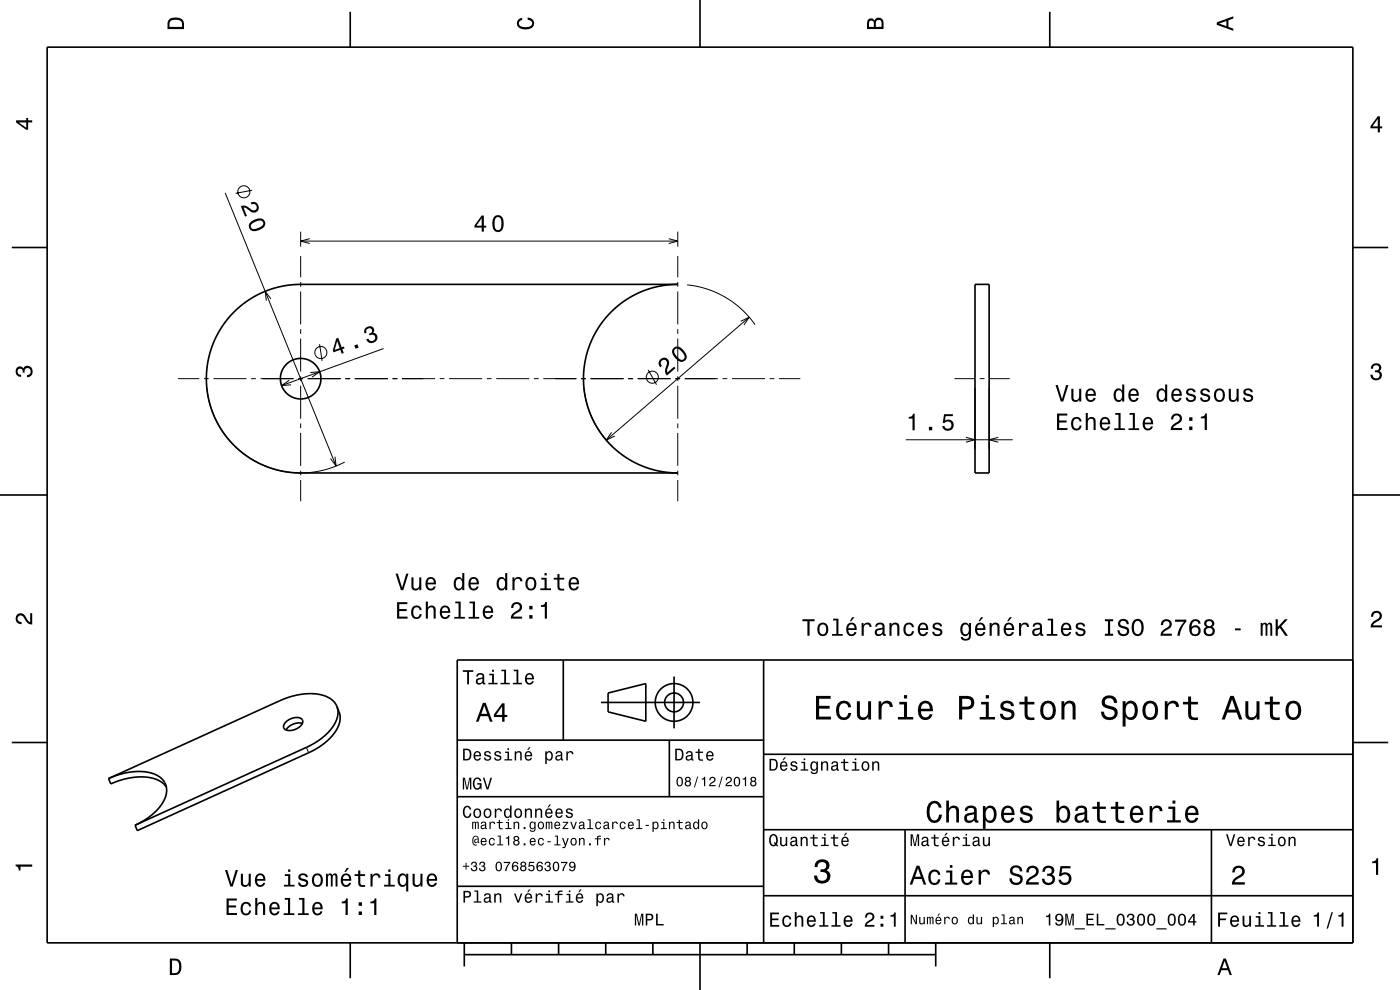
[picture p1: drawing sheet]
<svg xmlns="http://www.w3.org/2000/svg" width="297mm" height="210mm" viewBox="0 0 297 210" stroke-linecap="round" stroke-linejoin="round" font-family="sans-serif">
<g fill="none" stroke="#000" stroke-width=".21">
<path d="M47.8 40.9l23.5 58M53.5 40.4l-3.5 .6M63.8 49.1v3.2M63.8 54.3v4.5M63.8 59.8v1M63.8 51.1h80M65.7 50.6l-1.9 .5 1.9 .6M141.8 50.6l2 .5-2 .6M143.8 49.1v3.2M143.8 54.3v4.5M143.8 59.8v1M57.5 63.4l-1.2-1.6 .2 2"/>
<path d="M63.8 61.8v7M63.8 69.8v1M63.8 71.8v7M63.8 79.8v1M65.8 79l2-.1-1.6 1.1M67.8 73l.5 3.5M81.4 73.9l-21.7 7.9M137.5 78.5l1.8 3.1M143.8 61.8v7M143.8 69.8v1M143.8 71.8v7M143.8 79.8v1"/>
<path d="M145.8 60.4l2.2 .4 1.9 .5 2.1 .8 2 1 1.7 1.1 1.7 1.5 1.5 1.6 1.3 1.6M157.1 68.2l1.8-.9-1.1 1.6M158.9 67.3l-30.3 26.1M37.8 80.3h4.5M43.3 80.3h1M43.9 82.3l.4 2.5 .6 2.1 1 2.3 1.2 2.2 1.4 1.8 1.7 1.8 1.9 1.6 2.2 1.3 2 1 2.4 .8 2.7 .5 2.5 .1 2.2-.1 2.5-.5 2.4-.7 2.1-1M45.3 80.3h7M53.3 80.3h1M55.3 80.3h7M61.4 80.6l-1.7 1.2 2-.2M63.3 80.3h1M63.8 81.8v7"/>
<path d="M63.8 89.8v1M63.8 91.8v7M63.8 99.8v1M65.3 80.3h7M71.1 96.9l.2 2-1.2-1.6M73.3 80.3h1M75.3 80.3h7M83.3 80.3h1M85.3 80.3h7M93.3 80.3h1M95.3 80.3h7M103.3 80.3h1"/>
<path d="M105.3 80.3h7M113.3 80.3h1M115.3 80.3h7M123.3 80.3h1M123.9 82.3l.7 3.7 1.3 3.2 1.8 3 2.3 2.6M125.3 80.3h7M129.7 91.7l-1.1 1.7 1.8-.9M133.3 80.3h1M135.3 80.3h7M143.3 80.3h1M143.8 81.8v7M143.8 89.8v1"/>
<path d="M143.8 91.8v7M143.8 99.8v1M145.3 80.3h7M153.3 80.3h1M155.3 80.3h7M163.3 80.3h1M165.3 80.3h4.5M192.2 93.3h22.6M202.5 80.3h4.3M204.9 92.8l1.9 .5-1.9 .5M206.8 82.3v13M207.8 80.3h1"/>
<path d="M209.8 82.3v13M209.8 80.3h4.4M211.8 92.8l-2 .5 2 .5M63.8 101.8v4.5M143.8 101.8v4.5M65 158.5l.5 1.2"/>
<circle cx="51.7" cy="40.7" r="1.28"/>
<circle cx="68.1" cy="74.8" r="1.28"/>
<circle cx="138.4" cy="80" r="1.28"/>
</g>
<g fill="none" stroke="#000" stroke-width=".35">
<path d="M10 10h277v190h-277zM74.3 2.5v7.5M148.5 0v10M222.7 2.5v7.5M2.5 52.5h7.5M287 52.5h7.5M49.6 66.2l2.9-2.4 3-1.7 3.3-1.2 3.7-.5 81.3-.1-3.7 .4-3.9 1.1-3.5 1.9-2.9 2.3-2.4 2.9-2 3.5-1.2 3.8-.4 4 .3 3.7 1.1 3.8 1.8 3.6 2.6 3.1 2.8 2.4 3.5 1.9 3.8 1.2 4.1 .4h-80.1l-3.5-.3-3.1-.8-2.3-1-2.2-1.3-2-1.5-1.7-1.7-1.6-2-1.3-2.2-1-2.2-.8-2.7-.3-2.4-.1-2.5 .2-2.5 .6-2.5 .8-2.3 1.3-2.5 1.3-1.8zM206.8 60.3h3v40h-3zM0 105h10M287 105h10M119.5 140v17M162 140v60"/>
<path d="M287 140h-190v60M2.5 157.5h7.5M60.7 153.1a2.6 2.6 0 0 1 3.4-.4l.1 .1a2.04 2.04 0 0 1-1.9 2l-.5 .1a1.19 1.19 0 0 1-1.7-.9zM64.1 153.5a3.2 3.2 0 0 0-3.4 1.3M71.5 149.8l.4 1.2a5.4 5.4 0 0 1-1.9 5.6l-2 1.6-2.3 1.4-36.6 16.6-.4-1.2M71.5 149.8a5.4 5.4 0 0 0-5.2-2.7l-3.2 .3-3.3 1-36.8 16.7M71.5 149.8a5.4 5.4 0 0 1-2 5.7l-1.9 1.6-2.4 1.3-36.5 16.6M97 157h65M127.5 149h21M129 147l8-2v8l-8-2zM142 157v12M143 143.5v11"/>
<path d="M287 157.5h7.5M23 165.1l.5 1.2 2-.8 2.1-.5 2.1-.2 1.9 .1a5.2 5.2 0 0 1 3.7 2M23 165.1l2.1-.7 2.1-.6 2.1-.1 1.9 .1a4.2 4.2 0 0 1 4.2 3.6 8 8 0 0 1-4.2 6.2l-2.5 1.4M97 169h65M162 176h125M162 160h125M192 176v24M257 176v24M97 188h65M162 190h125M74.3 200v7.5M98.5 202.5h100"/>
<path d="M98.5 200v5M108.5 200v2.5M118.5 200v2.5M128.5 200v2.5M138.5 200v2.5M148.5 200v10M158.5 200v2.5M168.5 200v2.5M178.5 200v2.5M188.5 200v2.5M198.5 200v5M222.7 200v7.5"/>
<circle cx="63.8" cy="80.3" r="4.3"/>
<circle cx="143" cy="149" r="2"/>
<circle cx="143" cy="149" r="4"/>
</g>
<g fill="#000">
<path d="M36 4a2.18 2.18 0 0 0-.5 2.2h3.5v-1.2a1.43 1.43 0 0 0-1.7-1.3zM36.3 4.4a2.15 2.15 0 0 1 2.2 .3l.1 1h-2.6v-1z" fill-rule="evenodd"/>
<path d="M109.9 4.2l.9-.4v.4a.7 .7 0 0 0-.7 .5 .7 .7 0 0 0 .3 .8 1.7 1.7 0 0 0 2.5-.5 .9 .9 0 0 0-1-.8v-.5a1.24 1.24 0 0 1 1.4 1.1 1.24 1.24 0 0 1-1 1.4 2.22 2.22 0 0 1-2.5-.7l-.2-.5z" fill-rule="evenodd"/>
<path d="M184.2 4.2l-.3 .7v1.3h3.5v-1.3a.98 .98 0 0 0-.7-1.1 .98 .98 0 0 0-1.2 .6 .84 .84 0 0 0-1.3-.2zM184.5 4.5a.54 .54 0 0 1 .6-.1 .54 .54 0 0 1 .3 .6v.7h-1zM185.9 4.4a.62 .62 0 0 1 .8-.1 .62 .62 0 0 1 .3 .6v.8h-1.2z" fill-rule="evenodd"/>
<path d="M258.1 4.7v.6l3.5 1.2v-.4l-1-.4v-1.4l1-.4v-.4zM258.6 5l1.6-.5v1z" fill-rule="evenodd"/>
<path d="M3.4 25.5v.5l2.1 1.5h.5v-1.5h.8v-.5h-.8v-.5h-.4v.5zM4 26h1.6v1.1z" fill-rule="evenodd"/>
<path d="M292.3 24.7l-1.6 2.1v.4h1.6v.9h.4v-.9h.5v-.4h-.5v-2.1zM292.3 25.2v1.6h-1.1z" fill-rule="evenodd"/>
<path d="M51.1 43.7l.9 2.3 .4-.2-.7-1.8a2.21 2.21 0 0 1 1.6 1 1.14 1.14 0 0 0 1.6-1.1 1.14 1.14 0 0 0-1.7-.9l.2 .4a.7 .7 0 0 1 .9 .1 .7 .7 0 0 1-.1 1 .7 .7 0 0 1-1-.1 1.8 1.8 0 0 0-2.1-.7zM52.9 47.4a1.13 1.13 0 0 0 .1 1.2 1.13 1.13 0 0 0 1.2 .4 2.32 2.32 0 0 0 2.1-1.5 1.14 1.14 0 0 0-1.5-1.2l-1.4 .6zM53.3 47.6a2.73 2.73 0 0 1 2.3-.7l.3 .6a2.38 2.38 0 0 1-2.5 1l-.2-.6z" fill-rule="evenodd"/>
<path d="M102.2 45.7l-1.5 2.1v.5h1.5v.8h.4v-.8h.5v-.4h-.5v-2.2zM102.2 46.3v1.6h-1.1zM104.7 46.1a2.67 2.67 0 0 0 .4 3 1.14 1.14 0 0 0 1.7-.9 2.3 2.3 0 0 0-.6-2.5l-.6-.1-.5 .1zM105.3 46.1h.7a2.37 2.37 0 0 1 0 2.6h-.7a2.37 2.37 0 0 1 0-2.6z" fill-rule="evenodd"/>
<path d="M71.3 71.8l-.7 2.5 .2 .4 1.4-.5 .3 .8 .4-.1-.3-.8 .5-.2-.1-.4-.5 .2-.7-2zM71.5 72.4l.6 1.4-1.1 .4zM75.2 73.3l.2 .7 .7-.3-.3-.7zM77.6 69.5a1.07 1.07 0 0 0-.3 1.3l.5-.2a.62 .62 0 0 1 0-.8 .62 .62 0 0 1 .8 0 .62 .62 0 0 1 .1 .8l-.4 .2 .1 .4a.72 .72 0 0 1 1 .1 .72 .72 0 0 1-.1 1 .72 .72 0 0 1-1-.2l-.2-.3-.4 .2a1.18 1.18 0 0 0 1.8 .6 1.18 1.18 0 0 0 0-1.9l-.3-.1a.91 .91 0 0 0-.1-1.2 .91 .91 0 0 0-1.1-.1z" fill-rule="evenodd"/>
<path d="M140.1 76.2a1.11 1.11 0 0 0 0 1.7l.3-.3a.7 .7 0 0 1-.1-1 .7 .7 0 0 1 .9-.1 .7 .7 0 0 1 .2 .9 1.82 1.82 0 0 0 .1 2.3l1.8-1.6-.3-.3-1.4 1.2a2.19 2.19 0 0 1 .3-1.8 1.08 1.08 0 0 0-.5-1.2 1.08 1.08 0 0 0-1.3 .2zM142.9 73.8a1.43 1.43 0 0 0 .3 2.1 1.41 1.41 0 0 0 2.1 .6 1.41 1.41 0 0 0-.3-2.2 1.51 1.51 0 0 0-2.1-.5zM143.2 74.1l.3-.2a2.37 2.37 0 0 1 1.7 2l-.5 .4a2.38 2.38 0 0 1-1.7-1.9z" fill-rule="evenodd"/>
<path d="M291.1 77.4a1.08 1.08 0 0 1 1.4-.2 1.08 1.08 0 0 1 .4 1.2l-.3 .3a1.06 1.06 0 0 1 .5 1.3 1.06 1.06 0 0 1-1.2 .7 1.1 1.1 0 0 1-1.2-1.2h.5a.71 .71 0 0 0 1 .8 .71 .71 0 0 0 .1-1.3h-.6v-.4a.61 .61 0 0 0 .8-.3 .61 .61 0 0 0-.2-.8 .61 .61 0 0 0-.9 .2l-.1 .5h-.5z" fill-rule="evenodd"/>
<path d="M3.6 78a.86 .86 0 0 1 1.4 .2 1.06 1.06 0 0 1 1.2-.6 1.06 1.06 0 0 1 .7 1.2 1.1 1.1 0 0 1-1.2 1.2v-.4a.71 .71 0 0 0 .8-1 .71 .71 0 0 0-1.3-.1v.6h-.4a.61 .61 0 0 0-.3-.8 .61 .61 0 0 0-.8 .2 .61 .61 0 0 0 .2 .8l.6 .2v.4a1.15 1.15 0 0 1-1.2-.6 1.15 1.15 0 0 1 .3-1.3z" fill-rule="evenodd"/>
<path d="M192.8 88.4v.4h.8v2.5h.4v-3.5h-.3a.77 .77 0 0 1-.9 .6zM197.1 90.5v.8h.7v-.8zM200.3 87.9l-.3 1.8h.4a.8 .8 0 0 1 1.2-.2 .8 .8 0 0 1 0 1.2 .8 .8 0 0 1-1.2-.3h-.5a1.21 1.21 0 0 0 1.5 1 1.21 1.21 0 0 0 .8-1.6 1.21 1.21 0 0 0-1.7-.6l.1-.9h1.5v-.4z" fill-rule="evenodd"/>
<path d="M224.2 87.7v3.5h2.3v-.4h-1.8v-1.2h1.6v-.4h-1.6v-1h1.7v-.5zM227.5 88.8a1.53 1.53 0 0 0 .9 2.5 1.06 1.06 0 0 0 1.1-1h-.5a.67 .67 0 0 1-.6 .6 .67 .67 0 0 1-.7-.6 1.12 1.12 0 0 1 .7-1.5 .6 .6 0 0 1 .6 .6h.5a1.09 1.09 0 0 0-.8-.9 1.09 1.09 0 0 0-1.2 .3zM230.3 87.6v3.6h.5v-1.5a.64 .64 0 0 1 .4-.8 .64 .64 0 0 1 .8 .3v2h.4v-1.8a.88 .88 0 0 0-.6-.9 .88 .88 0 0 0-1 .4v-1.3zM233.6 88.8a1.54 1.54 0 0 0 .8 2.5 1.06 1.06 0 0 0 1.1-.8h-.5l-.2 .3-.4 .1a.76 .76 0 0 1-.6-.9h1.7a1.16 1.16 0 0 0-.5-1.4 1.16 1.16 0 0 0-1.4 .2zM233.9 89a.66 .66 0 0 1 .8-.1 .66 .66 0 0 1 .4 .7h-1.3zM236.6 87.6v.4h.7v2.9h-.9v.3h2.2v-.3h-.9v-3.3zM239.6 87.6v.4h.7v2.9h-.9v.3h2.3v-.3h-.9v-3.3zM242.7 88.8a1.54 1.54 0 0 0 .8 2.5 1.05 1.05 0 0 0 1.1-.8h-.4l-.3 .3-.3 .1a.75 .75 0 0 1-.7-.9h1.7a1.16 1.16 0 0 0-.5-1.4 1.16 1.16 0 0 0-1.4 .2zM243 89a.66 .66 0 0 1 .8-.1 .66 .66 0 0 1 .4 .7h-1.3zM248.8 88l-.4 1h.5a.7 .7 0 0 1 .5-.9 .7 .7 0 0 1 .9 .5 .7 .7 0 0 1-.5 .9 1.8 1.8 0 0 0-1.4 1.7h2.4v-.4h-1.9a2.23 2.23 0 0 1 1.4-1.2 1.13 1.13 0 0 0 .1-1.6 1.13 1.13 0 0 0-1.6 0zM252.3 90.5v.7h.7v-.7zM252.3 88.5v.8h.7v-.8zM254.8 88.4v.3h.8v2.5h.4v-3.5h-.3a.77 .77 0 0 1-.9 .7z" fill-rule="evenodd"/>
<path d="M223.9 81.7l1.1 3.5h.6l1.1-3.5h-.5l-.9 3-.9-3zM227.3 82.5v1.8a.89 .89 0 0 0 .6 .9 .89 .89 0 0 0 1.1-.4v.4h.4v-2.7h-.5v1.5a.64 .64 0 0 1-.4 .8 .64 .64 0 0 1-.8-.3v-2zM230.6 82.8a1.54 1.54 0 0 0 .8 2.5 1.06 1.06 0 0 0 1-.9h-.4l-.2 .4-.4 .1a.76 .76 0 0 1-.7-.9h1.8a1.17 1.17 0 0 0-.5-1.4 1.17 1.17 0 0 0-1.4 .2zM230.9 83a.66 .66 0 0 1 .8-.2 .66 .66 0 0 1 .3 .8h-1.3zM236.5 82.8a1.58 1.58 0 0 0 .8 2.5l.4-.2 .4-.3v.4h.4v-3.6h-.4v1.3a.89 .89 0 0 0-1.6-.1zM236.9 83a.62 .62 0 0 1 .7-.2 .62 .62 0 0 1 .4 .6 1.11 1.11 0 0 1-.6 1.5 1.19 1.19 0 0 1-.5-1.9zM239.7 82.8a1.54 1.54 0 0 0 .8 2.5 1.06 1.06 0 0 0 1.1-.9h-.5l-.2 .4-.4 .1a.76 .76 0 0 1-.7-.9h1.8a1.17 1.17 0 0 0-.5-1.4 1.17 1.17 0 0 0-1.4 .2zM240 83a.66 .66 0 0 1 .8-.2 .66 .66 0 0 1 .3 .8h-1.3zM245.6 82.8a1.58 1.58 0 0 0 .8 2.5l.4-.2 .4-.3v.4h.4v-3.6h-.4v1.3a.89 .89 0 0 0-1.6-.1zM246 83a.62 .62 0 0 1 .7-.2 .62 .62 0 0 1 .4 .6 1.11 1.11 0 0 1-.6 1.5 1.19 1.19 0 0 1-.5-1.9zM248.8 82.8a1.54 1.54 0 0 0 .8 2.5 1.06 1.06 0 0 0 1.1-.9h-.5l-.2 .4-.4 .1a.76 .76 0 0 1-.7-.9h1.8a1.16 1.16 0 0 0-.5-1.4 1.16 1.16 0 0 0-1.4 .2zM249.1 83a.66 .66 0 0 1 .8-.2 .66 .66 0 0 1 .3 .8h-1.3zM251.9 82.6a.75 .75 0 0 0-.3 .8 .75 .75 0 0 0 .8 .5l.8 .4a.63 .63 0 0 1-.6 .6 .63 .63 0 0 1-.6-.6h-.5a1.07 1.07 0 0 0 1.2 1 1.07 1.07 0 0 0 1-1.2l-.5-.4-1-.3a.54 .54 0 0 1 .4-.7 .54 .54 0 0 1 .6 .5h.4a1.03 1.03 0 0 0-.7-.9 1.03 1.03 0 0 0-1 .3zM254.9 82.6a.75 .75 0 0 0-.2 .8 .75 .75 0 0 0 .7 .5l.9 .4a.63 .63 0 0 1-.6 .6 .63 .63 0 0 1-.7-.6h-.4a1.07 1.07 0 0 0 1.2 1 1.07 1.07 0 0 0 .9-1.2l-.4-.4-1.1-.3a.54 .54 0 0 1 .4-.7 .54 .54 0 0 1 .6 .5h.5a1.03 1.03 0 0 0-.7-.9 1.03 1.03 0 0 0-1.1 .3zM257.8 82.8a1.53 1.53 0 0 0 .9 2.5 1.48 1.48 0 0 0 1.2-1.5 1.48 1.48 0 0 0-1.2-1.4l-.5 .1zM258.2 83a.67 .67 0 0 1 .7-.2 .67 .67 0 0 1 .5 .6 1.11 1.11 0 0 1-.7 1.5 1.17 1.17 0 0 1-.5-1.9zM260.7 82.5v1.8a.89 .89 0 0 0 .6 .9 .89 .89 0 0 0 1.1-.4v.4h.4v-2.7h-.5v1.5a.64 .64 0 0 1-.4 .8 .64 .64 0 0 1-.8-.3v-2zM264 82.6a.75 .75 0 0 0-.2 .8 .75 .75 0 0 0 .7 .5l.9 .4a.63 .63 0 0 1-.6 .6 .63 .63 0 0 1-.7-.6h-.4a1.07 1.07 0 0 0 1.2 1 1.07 1.07 0 0 0 .9-1.2l-.4-.4-1.1-.3a.54 .54 0 0 1 .4-.7 .54 .54 0 0 1 .6 .5h.5a1.03 1.03 0 0 0-.7-.9 1.03 1.03 0 0 0-1.1 .3z" fill-rule="evenodd"/>
<path d="M3.6 130.4a1.22 1.22 0 0 1 2 .7l.4 .6 .4 .3v-1.9h.4v2.4a1.8 1.8 0 0 1-1.7-1.4 .71 .71 0 0 0-.9-.5 .71 .71 0 0 0-.5 .8 .71 .71 0 0 0 .9 .5v.5a1.18 1.18 0 0 1-1.2-.7 1.18 1.18 0 0 1 .2-1.3z" fill-rule="evenodd"/>
<path d="M84.2 127.7v3.5h2.3v-.4h-1.8v-1.2h1.6v-.4h-1.6v-1h1.7v-.5zM87.5 128.8a1.53 1.53 0 0 0 .9 2.5 1.07 1.07 0 0 0 1.1-1h-.5a.67 .67 0 0 1-.6 .6 .67 .67 0 0 1-.7-.6 1.11 1.11 0 0 1 .7-1.5 .6 .6 0 0 1 .6 .6h.5a1.09 1.09 0 0 0-.8-.9 1.09 1.09 0 0 0-1.2 .3zM90.3 127.6v3.6h.5v-1.5a.64 .64 0 0 1 .4-.8 .64 .64 0 0 1 .8 .3v2h.4v-1.8a.88 .88 0 0 0-.6-.9 .88 .88 0 0 0-1 .4v-1.3zM93.6 128.8a1.54 1.54 0 0 0 .8 2.5 1.06 1.06 0 0 0 1.1-.8h-.5l-.2 .3-.4 .1a.76 .76 0 0 1-.6-.9h1.7a1.16 1.16 0 0 0-.5-1.4 1.16 1.16 0 0 0-1.4 .2zM93.9 129a.66 .66 0 0 1 .8-.1 .66 .66 0 0 1 .4 .7h-1.3zM96.6 127.6v.4h.7v2.9h-.9v.3h2.2v-.3h-.9v-3.3zM99.6 127.6v.4h.7v2.9h-.9v.3h2.3v-.3h-.9v-3.3zM102.7 128.8a1.54 1.54 0 0 0 .8 2.5 1.05 1.05 0 0 0 1.1-.8h-.4l-.3 .3-.3 .1a.76 .76 0 0 1-.7-.9h1.7a1.16 1.16 0 0 0-.5-1.4 1.16 1.16 0 0 0-1.4 .2zM103 129a.66 .66 0 0 1 .8-.1 .66 .66 0 0 1 .4 .7h-1.3zM108.8 128l-.4 1h.5a.71 .71 0 0 1 .5-.9 .71 .71 0 0 1 .9 .5 .71 .71 0 0 1-.5 .9 1.8 1.8 0 0 0-1.4 1.7h2.4v-.4h-1.9a2.23 2.23 0 0 1 1.4-1.2 1.13 1.13 0 0 0 .1-1.6 1.13 1.13 0 0 0-1.6 0zM112.3 130.5v.7h.7v-.7zM112.3 128.5v.8h.7v-.8zM114.8 128.4v.3h.8v2.5h.4v-3.5h-.3a.77 .77 0 0 1-.9 .7z" fill-rule="evenodd"/>
<path d="M83.9 121.7l1.1 3.5h.6l1.1-3.5h-.5l-.9 3-.9-3zM87.3 122.5v1.8a.89 .89 0 0 0 .6 .9 .89 .89 0 0 0 1.1-.4v.4h.4v-2.7h-.5v1.5a.65 .65 0 0 1-.4 .8 .65 .65 0 0 1-.8-.3v-2zM90.6 122.8a1.54 1.54 0 0 0 .8 2.5 1.06 1.06 0 0 0 1-.9h-.4l-.2 .4-.4 .1a.76 .76 0 0 1-.7-.9h1.8a1.17 1.17 0 0 0-.5-1.4 1.17 1.17 0 0 0-1.4 .2zM90.9 123a.66 .66 0 0 1 .8-.2 .66 .66 0 0 1 .3 .8h-1.3zM96.5 122.8a1.58 1.58 0 0 0 .8 2.5l.4-.1 .4-.4v.4h.4v-3.6h-.4v1.3a.9 .9 0 0 0-1.6-.1zM96.9 123a.62 .62 0 0 1 .7-.2 .62 .62 0 0 1 .4 .6 1.12 1.12 0 0 1-.6 1.5 1.19 1.19 0 0 1-.5-1.9zM99.7 122.8a1.54 1.54 0 0 0 .8 2.5 1.06 1.06 0 0 0 1.1-.9h-.5l-.2 .4-.4 .1a.76 .76 0 0 1-.7-.9h1.8a1.17 1.17 0 0 0-.5-1.4 1.17 1.17 0 0 0-1.4 .2zM100 123a.66 .66 0 0 1 .8-.2 .66 .66 0 0 1 .3 .8h-1.3zM105.6 122.8a1.58 1.58 0 0 0 .8 2.5l.4-.1 .4-.4v.4h.4v-3.6h-.4v1.3a.9 .9 0 0 0-1.6-.1zM106 123a.62 .62 0 0 1 .7-.2 .62 .62 0 0 1 .4 .6 1.12 1.12 0 0 1-.6 1.5 1.19 1.19 0 0 1-.5-1.9zM108.7 122.5v2.7h.5v-1.6a.66 .66 0 0 1 .3-.8 .66 .66 0 0 1 .8 .3l.1 .2h.4a.89 .89 0 0 0-.7-.9 .89 .89 0 0 0-1 .5v-.4zM111.8 122.8a1.53 1.53 0 0 0 .8 2.5 1.48 1.48 0 0 0 1.2-1.5 1.48 1.48 0 0 0-1.2-1.4l-.5 .1zM112.1 123a.67 .67 0 0 1 .7-.2 .67 .67 0 0 1 .5 .6 1.11 1.11 0 0 1-.7 1.5 1.17 1.17 0 0 1-.5-1.9zM114.8 122.6v.3h.7v1.9h-.9v.4h2.3v-.4h-.9v-2.2zM115.5 121.6v.5h.5v-.5zM118.2 121.8v.8h-.7v.3h.7l.1 1.8a1.05 1.05 0 0 0 1.4 .6v-.4a.68 .68 0 0 1-1-.4v-1.6h1v-.3h-1v-.8zM120.9 122.8a1.55 1.55 0 0 0 .8 2.5 1.06 1.06 0 0 0 1.1-.9h-.4l-.3 .4-.3 .1a.76 .76 0 0 1-.7-.9h1.8a1.17 1.17 0 0 0-.5-1.4 1.17 1.17 0 0 0-1.5 .2zM121.3 123a.66 .66 0 0 1 .8-.2 .66 .66 0 0 1 .3 .8h-1.3z" fill-rule="evenodd"/>
<path d="M170.2 131.4v.4h1.1v3.1h.4v-3.1h1.1v-.4zM173.7 132.4a1.53 1.53 0 0 0 .9 2.6 1.48 1.48 0 0 0 1.1-1.5 1.48 1.48 0 0 0-1.1-1.4l-.5 .1zM174 132.7a.67 .67 0 0 1 .7-.2 .67 .67 0 0 1 .5 .5 1.11 1.11 0 0 1-.6 1.6 1.17 1.17 0 0 1-.6-1.9zM176.7 131.2v.4h.7v2.9h-.9v.4h2.3v-.4h-.9v-3.3zM180.8 130.9l-.5 .9h.3l.7-.9zM179.8 132.4a1.54 1.54 0 0 0 .8 2.6 1.07 1.07 0 0 0 1.1-.9h-.4l-.3 .3-.3 .2a.76 .76 0 0 1-.7-1h1.7a1.16 1.16 0 0 0-.4-1.3 1.16 1.16 0 0 0-1.5 .1zM180.2 132.7a.66 .66 0 0 1 .8-.2 .66 .66 0 0 1 .3 .8h-1.3zM182.8 132.2v2.7h.4v-1.6a.66 .66 0 0 1 .4-.8 .66 .66 0 0 1 .8 .3l.1 .2h.4a.89 .89 0 0 0-.7-.9 .89 .89 0 0 0-1 .5v-.4zM185.9 132.3l-.2 .6h.4a.55 .55 0 0 1 .6-.5 .55 .55 0 0 1 .4 .8h-.2a1 1 0 0 0-1 .2 1 1 0 0 0-.3 1.1 .93 .93 0 0 0 1.7 0l.1 .3 .5 .1v-.4h-.2v-1.6a1.02 1.02 0 0 0-.7-.8 1.02 1.02 0 0 0-1.1 .2zM186.1 133.8l1.1-.3a.77 .77 0 0 1-.2 .9 .77 .77 0 0 1-.9 0zM188.7 132.2v2.7h.4v-1.6a.63 .63 0 0 1 .4-.8 .63 .63 0 0 1 .8 .4v2h.5v-1.8a.89 .89 0 0 0-.6-1 .89 .89 0 0 0-1.1 .5v-.4zM192 132.4a1.53 1.53 0 0 0 .8 2.6 1.06 1.06 0 0 0 1.1-1.1h-.4a.67 .67 0 0 1-.7 .7 .67 .67 0 0 1-.7-.6 1.11 1.11 0 0 1 .7-1.6 .59 .59 0 0 1 .7 .6h.4a1.09 1.09 0 0 0-.8-.9 1.09 1.09 0 0 0-1.1 .3zM195 132.4a1.54 1.54 0 0 0 .8 2.6 1.07 1.07 0 0 0 1.1-.9h-.5l-.2 .3-.4 .2a.76 .76 0 0 1-.7-1h1.8a1.16 1.16 0 0 0-.5-1.3 1.16 1.16 0 0 0-1.4 .1zM195.3 132.7a.66 .66 0 0 1 .8-.2 .66 .66 0 0 1 .4 .8h-1.4zM198.1 132.3a.75 .75 0 0 0-.2 .8 .75 .75 0 0 0 .7 .5l.9 .4a.63 .63 0 0 1-.6 .6 .63 .63 0 0 1-.7-.6h-.4a1.07 1.07 0 0 0 1.2 .9 1.07 1.07 0 0 0 .9-1.2l-.4-.3-1.1-.3a.54 .54 0 0 1 .4-.7 .54 .54 0 0 1 .6 .5h.5a1.03 1.03 0 0 0-.7-.9 1.03 1.03 0 0 0-1.1 .3zM204 132.4a1.57 1.57 0 0 0 .8 2.6l.4-.2 .4-.4a.73 .73 0 0 1-.4 1.1 .73 .73 0 0 1-1-.4h-.4a1.1 1.1 0 0 0 1.3 .8 1.1 1.1 0 0 0 .9-1.2v-2.5h-.4v.4l-.4-.4a.9 .9 0 0 0-1.2 .2zM204.3 132.7a.64 .64 0 0 1 .7-.2 .64 .64 0 0 1 .5 .6 1.11 1.11 0 0 1-.7 1.5 1.2 1.2 0 0 1-.5-1.9zM208.1 130.9l-.5 .9h.3l.7-.9zM207.1 132.4a1.55 1.55 0 0 0 .8 2.6 1.07 1.07 0 0 0 1.1-.9h-.4l-.2 .3-.4 .2a.76 .76 0 0 1-.7-1h1.8a1.17 1.17 0 0 0-.5-1.3 1.17 1.17 0 0 0-1.5 .1zM207.5 132.7a.66 .66 0 0 1 .8-.2 .66 .66 0 0 1 .3 .8h-1.3zM209.9 132.2v2.7h.5v-1.6a.63 .63 0 0 1 .5-.9 .63 .63 0 0 1 .7 .8v1.7h.4v-1.8a.89 .89 0 0 0-.6-1 .89 .89 0 0 0-1 .5v-.4zM214.2 130.9l-.5 .9h.3l.7-.9zM213.2 132.4a1.54 1.54 0 0 0 .8 2.6 1.07 1.07 0 0 0 1.1-.9h-.4l-.3 .3-.3 .2a.76 .76 0 0 1-.7-1h1.7a1.16 1.16 0 0 0-.4-1.3 1.16 1.16 0 0 0-1.5 .1zM213.6 132.7a.66 .66 0 0 1 .8-.2 .66 .66 0 0 1 .3 .8h-1.3zM216.2 132.2v2.7h.4v-1.6a.66 .66 0 0 1 .4-.8 .66 .66 0 0 1 .8 .3l.1 .2h.4a.89 .89 0 0 0-.7-.9 .89 .89 0 0 0-1 .5v-.4zM219.3 132.3l-.2 .6h.4a.55 .55 0 0 1 .6-.5 .55 .55 0 0 1 .4 .8h-.2a1 1 0 0 0-1 .2 1 1 0 0 0-.3 1.1 .93 .93 0 0 0 1.7 0l.1 .3 .5 .1v-.4h-.2v-1.6a1.02 1.02 0 0 0-1.8-.6zM219.5 133.8l1.1-.3a.77 .77 0 0 1-.2 .9 .77 .77 0 0 1-.9 0zM222.3 131.2v.4h.7v2.9h-.9v.4h2.2v-.4h-.9v-3.3zM225.4 132.4a1.54 1.54 0 0 0 .8 2.6 1.07 1.07 0 0 0 1-.9h-.4l-.2 .3-.4 .2a.76 .76 0 0 1-.7-1h1.8a1.17 1.17 0 0 0-.5-1.3 1.17 1.17 0 0 0-1.4 .1zM225.7 132.7a.66 .66 0 0 1 .8-.2 .66 .66 0 0 1 .3 .8h-1.3zM228.4 132.3a.75 .75 0 0 0-.2 .8 .75 .75 0 0 0 .7 .5l.9 .4a.63 .63 0 0 1-.6 .6 .63 .63 0 0 1-.6-.6h-.5a1.07 1.07 0 0 0 1.2 .9 1.07 1.07 0 0 0 .9-1.2l-.4-.3-1.1-.3a.54 .54 0 0 1 .4-.7 .54 .54 0 0 1 .7 .5h.4a1.03 1.03 0 0 0-.7-.9 1.03 1.03 0 0 0-1.1 .3zM234.4 131.4v.4h.6v2.6h-.6v.5h1.8v-.5h-.7v-2.6h.7v-.4zM237.5 131.6a.96 .96 0 0 0-.3 1 .96 .96 0 0 0 .9 .6 .77 .77 0 0 1 .9 1 .83 .83 0 0 1-.9 .3 .83 .83 0 0 1-.6-.8h-.4a1.21 1.21 0 0 0 1.4 1.3 1.21 1.21 0 0 0 .8-1.8l-.8-.3a.71 .71 0 0 1-.9-.7 .7 .7 0 0 1 .8-.5 .7 .7 0 0 1 .6 .7h.5a1.16 1.16 0 0 0-.7-1.1 1.16 1.16 0 0 0-1.3 .3zM240.4 131.7a2.53 2.53 0 0 0 .4 3.1 1.21 1.21 0 0 0 1.7-.9 1.94 1.94 0 0 0-.9-2.6l-.8 .1zM241 131.8l.3-.1a1.7 1.7 0 0 1 .4 2.7l-.4 .1a1.69 1.69 0 0 1-.3-2.7zM246.6 131.7l-.3 .9h.4a.7 .7 0 0 1 .5-.8 .7 .7 0 0 1 .9 .5 .7 .7 0 0 1-.5 .8 1.8 1.8 0 0 0-1.4 1.8h2.4v-.5h-1.9a2.2 2.2 0 0 1 1.5-1.1 1.13 1.13 0 0 0 .1-1.7 1.13 1.13 0 0 0-1.7 .1zM249.3 131.4v.5h1.9a5.2 5.2 0 0 0-1.4 3h.5a5.3 5.3 0 0 1 1.4-3v-.5zM252.8 131.6a2.39 2.39 0 0 0 .2 3.3 1.16 1.16 0 0 0 1.5-.4 1.16 1.16 0 0 0-.2-1.5 1.16 1.16 0 0 0-1.5 0 1.02 1.02 0 0 1 .8-1.3 .58 .58 0 0 1 .6 .6h.5a1.12 1.12 0 0 0-.7-.9 1.12 1.12 0 0 0-1.2 .2zM252.8 133.8a.75 .75 0 0 1 1.4 0 .75 .75 0 0 1-1.4 0zM255.7 131.6a.83 .83 0 0 0 .2 1.4 1.11 1.11 0 0 0-.4 1.5 1.11 1.11 0 0 0 1.5 .4 1.03 1.03 0 0 0 .7-.9 1.03 1.03 0 0 0-.5-1 .89 .89 0 0 0 .4-1.1 .89 .89 0 0 0-1.1-.6zM255.8 133.9a.71 .71 0 0 1 1.4 0 .71 .71 0 0 1-1.4 0zM255.9 132.3a.6 .6 0 0 1 1.2 0 .6 .6 0 0 1-1.2 0zM262 133.3v.4h1.2v-.4zM267.5 132.2v2.7h.4v-1.9l.2-.5h.2l.2 .2v2.2h.4v-2.1l.3-.4 .2 .2 .1 .4v1.9h.4v-1.9a.69 .69 0 0 0-.5-.9l-.6 .3-.2-.2-.3-.1-.5 .3v-.2zM270.6 131.4v3.5h.5v-1.3l.4-.4 1.2 1.7h.5l-1.4-2.1 1.4-1.4h-.6l-1.5 1.6v-1.6z" fill-rule="evenodd"/>
<path d="M291.2 129.9a1.18 1.18 0 0 1 1.9 .3 1.18 1.18 0 0 1-1 1.7l-.5 .3-.3 .5h1.9v.4h-2.4a1.8 1.8 0 0 1 1.4-1.8 .71 .71 0 0 0 .5-.8 .71 .71 0 0 0-.9-.5 .71 .71 0 0 0-.5 .8h-.4z" fill-rule="evenodd"/>
<path d="M98.2 158.8v2.5h.9a1.37 1.37 0 0 0 .7-2.2 1.56 1.56 0 0 0-1.6-.3zM98.6 159.1a.98 .98 0 0 1 1.1 .7 .98 .98 0 0 1-.6 1.2h-.5zM100.7 159.6a1.04 1.04 0 0 0-.2 1.2 1.04 1.04 0 0 0 1 .5l.5-.5h-.3l-.4 .3a.54 .54 0 0 1-.5-.7h1.3a.83 .83 0 0 0-.4-.9 .83 .83 0 0 0-1 .1zM100.9 159.7l.2-.1a.47 .47 0 0 1 .5 .1 .47 .47 0 0 1 .1 .5h-.9zM102.9 159.5l-.2 .1a.69 .69 0 0 0 .9 .9l.2 .1a.43 .43 0 0 1-.4 .5 .43 .43 0 0 1-.4-.4h-.3a.74 .74 0 0 0 .9 .7 .74 .74 0 0 0 .5-1l-1-.4a.38 .38 0 0 1 .3-.5 .38 .38 0 0 1 .4 .4h.3a.78 .78 0 0 0-1.2-.4zM105.1 159.5l-.2 .1a.69 .69 0 0 0 .9 .9l.2 .1a.43 .43 0 0 1-.4 .5 .43 .43 0 0 1-.5-.4h-.3a.74 .74 0 0 0 .9 .7 .74 .74 0 0 0 .5-1l-.9-.4a.38 .38 0 0 1 .3-.5 .38 .38 0 0 1 .4 .4h.3a.77 .77 0 0 0-1.2-.4zM107.2 159.4v.3h.5v1.3h-.7v.3h1.6v-.3h-.6v-1.6zM107.7 158.7v.4h.3v-.4zM109.2 159.4v1.9h.3v-1.1a.45 .45 0 0 1 .4-.6 .45 .45 0 0 1 .5 .5v1.2h.3v-1.3a.63 .63 0 0 0-.5-.7 .63 .63 0 0 0-.7 .4v-.3zM112.2 158.5l-.4 .6h.3l.5-.6zM111.5 159.6a1.04 1.04 0 0 0-.2 1.2 1.04 1.04 0 0 0 1.1 .5l.5-.5h-.3l-.5 .3a.54 .54 0 0 1-.5-.7h1.3a.83 .83 0 0 0-.4-.9 .83 .83 0 0 0-1 .1zM111.8 159.7l.1-.1a.48 .48 0 0 1 .5 .1 .48 .48 0 0 1 .2 .5h-1zM115.7 159.4v2.7h.3v-1.1a.66 .66 0 0 0 .7 .4 .66 .66 0 0 0 .5-.6 .91 .91 0 0 0 0-1.1 .91 .91 0 0 0-1-.3l-.2 .3v-.3zM116.1 159.8a.45 .45 0 0 1 .5-.2 .45 .45 0 0 1 .3 .4 .65 .65 0 0 1 .1 .8 .65 .65 0 0 1-.7 .2 .98 .98 0 0 1-.2-1.2zM118.1 159.5l-.2 .4h.3a.39 .39 0 0 1 .4-.3 .39 .39 0 0 1 .3 .5h-.1a.65 .65 0 0 0-1 .4 .65 .65 0 0 0 .6 .9l.6-.3 .1 .2h.4v-.2l-.2-.1v-1.1a.72 .72 0 0 0-.5-.6 .72 .72 0 0 0-.7 .2zM118.2 160.6l.8-.3a.55 .55 0 0 1-.2 .7 .55 .55 0 0 1-.6 0zM120.1 159.4v1.9h.4v-1.1a.47 .47 0 0 1 .2-.6 .47 .47 0 0 1 .6 .2v.2h.4a.64 .64 0 0 0-.5-.7 .64 .64 0 0 0-.8 .4v-.3z" fill-rule="evenodd"/>
<path d="M98.2 142.2v.3h.9v2.7h.4v-2.7h.9v-.3zM101.3 143l-.3 .5h.4a.47 .47 0 0 1 .5-.4 .47 .47 0 0 1 .4 .6l-.2 .1a.84 .84 0 0 0-1 .2 .84 .84 0 0 0 0 1.1 .9 .9 0 0 0 1.3-.2l.1 .2 .5 .1v-.3l-.3-.1v-1.3a.87 .87 0 0 0-1.4-.5zM101.4 144.3l.9-.3a.66 .66 0 0 1-.1 .7 .66 .66 0 0 1-.8 .1zM103.8 142.9v.3h.6v1.6h-.8v.4h2v-.4h-.8v-1.9zM104.4 142.1v.4h.4v-.4zM106.4 142.1v.3h.6v2.4h-.8v.4h1.9v-.4h-.7v-2.7zM109 142.1v.3h.6v2.4h-.8v.4h1.9v-.4h-.7v-2.7zM111.6 143.1a1.32 1.32 0 0 0 .7 2.1 .9 .9 0 0 0 .9-.7h-.3l-.2 .3-.4 .1a.65 .65 0 0 1-.6-.8h1.6a1 1 0 0 0-.4-1.2 1 1 0 0 0-1.3 .2zM111.9 143.3a.57 .57 0 0 1 .7-.1 .57 .57 0 0 1 .3 .6h-1.2z" fill-rule="evenodd"/>
<path d="M102.4 149.1l-1.4 4h.5l.4-1.2h1.6l.4 1.2h.6l-1.5-4zM102.7 149.7l.7 1.7h-1.3zM106.5 149.2l-1.7 2.4v.5h1.7v1h.5v-1h.6v-.5h-.6v-2.4zM106.5 149.9v1.7h-1.3z" fill-rule="evenodd"/>
<path d="M143.2 158.8v2.5h.9a1.37 1.37 0 0 0 .7-2.2 1.56 1.56 0 0 0-1.6-.3zM143.6 159.1a.98 .98 0 0 1 1.1 .7 .98 .98 0 0 1-.6 1.2h-.5zM145.7 159.5l-.2 .4h.3a.39 .39 0 0 1 .5-.3 .39 .39 0 0 1 .3 .5h-.2a.65 .65 0 0 0-.9 .4 .65 .65 0 0 0 .5 .9l.7-.3v.2h.4v-.2l-.1-.1-.1-1.1a.73 .73 0 0 0-.4-.6 .73 .73 0 0 0-.8 .2zM145.8 160.6l.8-.3a.55 .55 0 0 1-.1 .7 .55 .55 0 0 1-.7 0zM148.1 158.9v.5h-.5v.3h.5v1.3a.75 .75 0 0 0 1 .4v-.3a.48 .48 0 0 1-.7-.3v-1.1h.7v-.3h-.7v-.5zM150 159.6a1.04 1.04 0 0 0-.2 1.2 1.04 1.04 0 0 0 1.1 .5l.5-.5h-.4l-.4 .3a.54 .54 0 0 1-.5-.7h1.3a.83 .83 0 0 0-.4-.9 .83 .83 0 0 0-1 .1zM150.3 159.7l.1-.1a.48 .48 0 0 1 .5 .1 .48 .48 0 0 1 .2 .5h-1z" fill-rule="evenodd"/>
<path d="M173.1 147.6v5h3.2v-.6h-2.5v-1.7h2.2v-.6h-2.2v-1.5h2.4v-.6zM177.8 149.2a2.59 2.59 0 0 0 .5 3.4 1.58 1.58 0 0 0 2.3-1.4h-.6a.95 .95 0 0 1-.9 1 .95 .95 0 0 1-1-.9 1.59 1.59 0 0 1 .9-2.1 .85 .85 0 0 1 .9 .8h.7a1.56 1.56 0 0 0-1.1-1.3 1.56 1.56 0 0 0-1.7 .5zM181.8 148.8v2.5a1.27 1.27 0 0 0 .9 1.4 1.27 1.27 0 0 0 1.5-.7v.6h.6v-3.8h-.6v2.2a.92 .92 0 0 1-.6 1.1 .92 .92 0 0 1-1.2-.4v-2.9zM186.4 148.8v3.8h.6v-2.2a.95 .95 0 0 1 .5-1.1 .95 .95 0 0 1 1.2 .3l.1 .4h.6a1.28 1.28 0 0 0-1-1.4 1.28 1.28 0 0 0-1.4 .8v-.6zM190.8 148.9v.5h1v2.7h-1.3v.5h3.2v-.5h-1.3v-3.2zM191.8 147.4v.8h.6v-.8zM195.1 149.2a2.62 2.62 0 0 0 .5 3.4 1.57 1.57 0 0 0 2.2-1.1h-.6l-.3 .5-.5 .2a1.08 1.08 0 0 1-1-1.3h2.5a1.66 1.66 0 0 0-.7-2 1.66 1.66 0 0 0-2.1 .3zM195.6 149.5a.94 .94 0 0 1 1.2-.2 .94 .94 0 0 1 .5 1h-1.9zM203.5 147.6v5h.6v-2.1h.8a1.47 1.47 0 0 0 1.8-1.2 1.47 1.47 0 0 0-1.5-1.7zM204.1 148.2a1.6 1.6 0 0 1 1.8 .5 .86 .86 0 0 1 0 .9 .86 .86 0 0 1-.9 .3h-.9zM208.1 148.9v.5h1v2.7h-1.3v.5h3.3v-.5h-1.3v-3.2zM209.1 147.4v.8h.7v-.8zM212.6 148.9a1.08 1.08 0 0 0-.3 1.2 1.08 1.08 0 0 0 1 .7l1.1 .4a.57 .57 0 0 1 .2 .6 .57 .57 0 0 1-.5 .4 .96 .96 0 0 1-1.4-.8h-.6a1.6 1.6 0 0 0 1.3 1.4 1.6 1.6 0 0 0 1.7-.8 1.13 1.13 0 0 0-1-1.6l-1.1-.3-.2-.4a.87 .87 0 0 1 .9-.5 .87 .87 0 0 1 .8 .6h.6a1.41 1.41 0 0 0-2.1-1.1zM217.4 147.8v1.1h-1.1v.5h1.1v2.6l.2 .4 .4 .3h1.4v-.5a.97 .97 0 0 1-1.4-.5v-2.3h1.4v-.5h-1.4v-1.1zM221.1 149.2a2.56 2.56 0 0 0 .5 3.4 1.72 1.72 0 0 0 1.8-.2 1.72 1.72 0 0 0 .6-1.7 1.7 1.7 0 0 0-.9-1.9 1.7 1.7 0 0 0-2 .4zM221.6 149.6a.96 .96 0 0 1 1-.4 .96 .96 0 0 1 .7 .8 1.59 1.59 0 0 1-1 2.2 1.19 1.19 0 0 1-1-1.5zM225.2 148.8v3.8h.6v-2.2a.97 .97 0 0 1 .5-1.1 .97 .97 0 0 1 1.1 .2l.1 .7v2.4h.7v-2.5a1.27 1.27 0 0 0-.9-1.4 1.27 1.27 0 0 0-1.5 .6v-.5zM234.1 147.9a1.38 1.38 0 0 0-.3 1.5 1.38 1.38 0 0 0 1.3 .9 1.25 1.25 0 0 1 1.4 .9 1.15 1.15 0 0 1-1.3 .9 1.15 1.15 0 0 1-1-1.1h-.7a1.8 1.8 0 0 0 1.7 1.8 1.8 1.8 0 0 0 1.9-1.6 1.46 1.46 0 0 0-1.5-1.4l-.6-.2a.83 .83 0 0 1-.5-1.1 .83 .83 0 0 1 1.2-.3l.5 .5 .1 .4h.7a1.67 1.67 0 0 0-1-1.6 1.67 1.67 0 0 0-1.9 .4zM238.2 148.8v5.3h.6v-2.1a1.32 1.32 0 0 0 1.4 .7 1.32 1.32 0 0 0 1.1-1.1 2.43 2.43 0 0 0-.8-2.8 1.21 1.21 0 0 0-1.7 .5v-.5zM239.1 149.6a.9 .9 0 0 1 .9-.4 .9 .9 0 0 1 .7 .8 1.61 1.61 0 0 1-.9 2.2 1.18 1.18 0 0 1-1-1.5zM242.8 149.2a2.56 2.56 0 0 0 .5 3.4 1.72 1.72 0 0 0 1.8-.2 1.72 1.72 0 0 0 .6-1.7 1.7 1.7 0 0 0-.9-1.9 1.7 1.7 0 0 0-2 .4zM243.3 149.6a.96 .96 0 0 1 1-.4 .96 .96 0 0 1 .7 .8 1.59 1.59 0 0 1-1 2.2 1.19 1.19 0 0 1-1-1.5zM247.1 148.8v3.8h.6v-2.2a.95 .95 0 0 1 .5-1.1 .95 .95 0 0 1 1.2 .3l.1 .4h.6a1.28 1.28 0 0 0-1-1.4 1.28 1.28 0 0 0-1.4 .8v-.6zM252 147.8v1.1h-1v.5h1l.1 2.6 .2 .4 .4 .3h1.4v-.5a.97 .97 0 0 1-1.4-.5v-2.3h1.4v-.5h-1.4v-1.1zM261 147.6l-1.8 5h.6l.6-1.4h2l.5 1.4h.7l-1.9-5zM261.4 148.3l.7 2.2h-1.5zM264.2 148.8v2.5a1.27 1.27 0 0 0 .9 1.4 1.27 1.27 0 0 0 1.5-.7v.6h.6v-3.8h-.6v2.2a.92 .92 0 0 1-.6 1.1 .92 .92 0 0 1-1.1-.4l-.1-2.9zM269.4 147.8v1.1h-1.1v.5h1.1v2.6l.2 .4 .4 .3 .7 .1 .8-.1v-.5a.97 .97 0 0 1-1.4-.5l-.1-2.3h1.5v-.5h-1.5v-1.1zM273.1 149.2a2.56 2.56 0 0 0 .6 3.4 1.72 1.72 0 0 0 1.8-.2 1.72 1.72 0 0 0 .6-1.7 1.7 1.7 0 0 0-.9-1.9 1.7 1.7 0 0 0-2.1 .4zM273.6 149.6a.96 .96 0 0 1 1-.4 .96 .96 0 0 1 .7 .8 1.59 1.59 0 0 1-.9 2.2 1.19 1.19 0 0 1-1.1-1.5z" fill-rule="evenodd"/>
<path d="M98.2 165v2.5h.3v-2.3l.4 2.3h.3l.5-2.3v2.3h.3v-2.5h-.5l-.4 2.2-.5-2.2zM100.6 165.3a1.43 1.43 0 0 0 .6 2.2l.4-.1 .3-.3 .1 .4h.2v-1.4h-1v.3h.6a.61 .61 0 0 1-.8 .8 1.45 1.45 0 0 1 0-1.9 .51 .51 0 0 1 .8 .4h.3a.85 .85 0 0 0-.6-.8 .85 .85 0 0 0-.9 .4zM102.4 165l.8 2.5h.4l.8-2.5h-.4l-.6 2.1-.6-2.1z" fill-rule="evenodd"/>
<path d="M98.4 171.2a1.45 1.45 0 0 0 .7 2.3 .94 .94 0 0 0 .9-1h-.3a.59 .59 0 0 1-.8 .7 1.31 1.31 0 0 1 .2-2l.3 .1 .2 .4h.4a.85 .85 0 0 0-.6-.8 .85 .85 0 0 0-1 .3zM100.6 171.7a1.04 1.04 0 0 0-.1 1.3 1.04 1.04 0 0 0 1.1 .5 1.04 1.04 0 0 0 .5-1.3 1.04 1.04 0 0 0-1.2-.7zM100.9 171.9a.48 .48 0 0 1 .5-.1 .48 .48 0 0 1 .3 .4 .66 .66 0 0 1 0 .7 .66 .66 0 0 1-.7 .3 .98 .98 0 0 1-.1-1.3zM102.8 171.7a1.04 1.04 0 0 0-.2 1.3 1.04 1.04 0 0 0 1.2 .5 1.04 1.04 0 0 0 .5-1.3 1.04 1.04 0 0 0-1.2-.7zM103 171.9a.48 .48 0 0 1 .5-.1 .48 .48 0 0 1 .4 .4 .66 .66 0 0 1 0 .7 .66 .66 0 0 1-.7 .3 .97 .97 0 0 1-.2-1.3zM105 171.5v2h.3v-1.1a.47 .47 0 0 1 .2-.6 .47 .47 0 0 1 .6 .2l.1 .1h.3a.64 .64 0 0 0-.5-.6 .64 .64 0 0 0-.7 .4v-.4zM107.1 171.7a1.06 1.06 0 0 0-.2 1.2 1.06 1.06 0 0 0 .9 .6l.4-.3v.3h.3v-2.6h-.3v.9a.63 .63 0 0 0-1.1-.1zM107.4 171.9a.44 .44 0 0 1 .4-.1 .44 .44 0 0 1 .4 .4 .65 .65 0 0 1 0 .7 .65 .65 0 0 1-.7 .3l-.2-.4zM109.3 171.7a1.04 1.04 0 0 0-.1 1.3 1.04 1.04 0 0 0 1.1 .5 1.04 1.04 0 0 0 .5-1.3 1.04 1.04 0 0 0-1.2-.7zM109.5 171.9a.48 .48 0 0 1 .6-.1 .48 .48 0 0 1 .3 .4 .66 .66 0 0 1 0 .7 .66 .66 0 0 1-.7 .3 .98 .98 0 0 1-.2-1.3zM111.4 171.5v2h.3v-1.1a.45 .45 0 0 1 .3-.7 .45 .45 0 0 1 .5 .6v1.2h.4v-1.3a.63 .63 0 0 0-.5-.7 .63 .63 0 0 0-.7 .3v-.3zM113.5 171.5v2h.3v-1.1a.45 .45 0 0 1 .3-.6 .45 .45 0 0 1 .6 .2v1.5h.3v-1.3a.63 .63 0 0 0-.4-.7 .63 .63 0 0 0-.8 .3v-.3zM116.5 170.7l-.3 .6h.2l.5-.6zM115.9 171.7a1.04 1.04 0 0 0-.2 1.2 1.04 1.04 0 0 0 1 .6l.5-.6h-.3l-.4 .4a.54 .54 0 0 1-.5-.7h1.2a.83 .83 0 0 0-.3-1 .83 .83 0 0 0-1 .1zM116.1 171.9l.2-.1a.47 .47 0 0 1 .4 .1 .47 .47 0 0 1 .2 .4h-.9zM118 171.7a1.04 1.04 0 0 0-.2 1.2 1.04 1.04 0 0 0 1.1 .6l.5-.6h-.3l-.5 .4a.53 .53 0 0 1-.5-.7h1.3a.83 .83 0 0 0-.3-1 .83 .83 0 0 0-1.1 .1zM118.3 171.9l.1-.1a.47 .47 0 0 1 .5 .1 .47 .47 0 0 1 .2 .4h-1zM120.2 171.6l-.1 .2a.69 .69 0 0 0 .8 .9l.3 .1a.43 .43 0 0 1-.4 .5 .43 .43 0 0 1-.5-.4h-.3a.74 .74 0 0 0 .9 .7 .74 .74 0 0 0 .5-1.1l-1-.3a.38 .38 0 0 1 .3-.5 .38 .38 0 0 1 .5 .3h.3a.77 .77 0 0 0-1.3-.4z" fill-rule="evenodd"/>
<path d="M100.2 174.3v1.6h.2v-1.2l.2-.2 .2 .1v1.3h.2v-1.2l.2-.2 .1 .3v1.1h.3v-1.3l-.2-.3-.4 .2-.3-.2-.3 .2v-.2zM102.2 174.4l-.2 .4h.2a.31 .31 0 0 1 .4-.3 .31 .31 0 0 1 .2 .4 .61 .61 0 0 0-.7 .2 .61 .61 0 0 0 0 .7 .61 .61 0 0 0 .8-.1l.1 .1 .3 .1-.1-.3-.1-.9a.58 .58 0 0 0-.9-.3zM102.3 175.3l.6-.2v.2a.34 .34 0 0 1-.3 .4 .34 .34 0 0 1-.4-.4zM103.8 174.3v1.6h.3l.1-1.3 .4-.1 .2 .3h.2a.51 .51 0 0 0-.3-.5 .51 .51 0 0 0-.6 .3v-.3zM105.8 173.9v.5h-.4v.2h.4v1a.59 .59 0 0 0 .8 .3v-.2l-.5-.1v-.3v-.7h.5v-.2h-.5v-.5zM107.3 174.4v.2h.4v1.1h-.5v.2h1.3v-.2h-.5v-1.3zM107.7 173.8v.3h.3v-.3zM108.9 174.3v1.6h.3v-1.1l.4-.3 .3 .2v1.2h.2v-1.1a.51 .51 0 0 0-.3-.5 .51 .51 0 0 0-.6 .3v-.3zM111.1 175.4v.5h.4v-.5zM112.5 174.5a.85 .85 0 0 0-.2 .9 .85 .85 0 0 0 .8 .5l.3-.3a.42 .42 0 0 1-.2 .6 .42 .42 0 0 1-.6-.2h-.2a.63 .63 0 0 0 .7 .5 .63 .63 0 0 0 .5-.7v-1.5h-.2v.3l-.5-.3zM112.7 174.6l.1-.1a.56 .56 0 0 1 .6 .6 .56 .56 0 0 1-.6 .6l-.2-.3zM114.3 174.5a.83 .83 0 0 0-.2 1 .83 .83 0 0 0 .9 .4 .79 .79 0 0 0 .4-1.1 .79 .79 0 0 0-1.1-.3zM114.4 174.6l.2-.1a.56 .56 0 0 1 .6 .6 .56 .56 0 0 1-.6 .6l-.2-.3zM115.8 174.3v1.6h.2v-1.2l.2-.2 .2 .1v1.3h.2v-1.2l.2-.2 .1 .3v1.1h.3v-1.3l-.2-.3-.4 .2-.3-.2-.3 .2v-.2zM117.8 174.5a.83 .83 0 0 0-.2 .9 .83 .83 0 0 0 .8 .5l.4-.5-.7 .3-.3-.5h1.1v-.2a.64 .64 0 0 0-.4-.7 .64 .64 0 0 0-.7 .2zM118 174.6l.4-.1 .2 .5h-.8zM119.4 174.3v.2h.8l-.9 1.2v.2h1.3v-.2h-.9l.8-1.2v-.2zM121 174.3l.6 1.6h.2l.6-1.6h-.3l-.4 1.3-.5-1.3zM123 174.4l-.2 .4h.3a.32 .32 0 0 1 .4-.3 .32 .32 0 0 1 .2 .4 .61 .61 0 0 0-.8 .2 .61 .61 0 0 0 0 .7 .61 .61 0 0 0 .8-.1l.1 .1 .3 .1-.1-.3v-.9a.58 .58 0 0 0-1-.3zM123.1 175.3l.6-.2v.2a.34 .34 0 0 1-.3 .4 .34 .34 0 0 1-.4-.4zM124.7 173.8v.2h.4v1.7h-.6v.2h1.3v-.2h-.5v-1.9zM126.4 174.5a.83 .83 0 0 0-.1 .9 .83 .83 0 0 0 .8 .5l.4-.6h-.2l-.2 .4a.58 .58 0 0 1-.6-.6 .58 .58 0 0 1 .6-.6l.2 .3h.2a.62 .62 0 0 0-.4-.5 .62 .62 0 0 0-.7 .2zM128.2 174.4l-.2 .4h.3a.32 .32 0 0 1 .4-.3 .32 .32 0 0 1 .2 .4 .61 .61 0 0 0-.8 .2 .61 .61 0 0 0 0 .7 .61 .61 0 0 0 .8-.1l.1 .1 .3 .1-.1-.3v-.9a.58 .58 0 0 0-1-.3zM128.3 175.3l.6-.2v.2a.34 .34 0 0 1-.3 .4 .34 .34 0 0 1-.4-.4zM129.9 174.3v1.6h.2l.1-1.3 .4-.1 .2 .3h.3a.51 .51 0 0 0-.4-.5 .51 .51 0 0 0-.6 .3v-.3zM131.6 174.5a.83 .83 0 0 0-.1 .9 .83 .83 0 0 0 .9 .5l.3-.6h-.2l-.2 .4a.58 .58 0 0 1-.6-.6 .58 .58 0 0 1 .6-.6l.2 .3h.2a.63 .63 0 0 0-.4-.5 .63 .63 0 0 0-.7 .2zM133.4 174.5a.83 .83 0 0 0-.2 .9 .83 .83 0 0 0 .8 .5l.4-.5-.7 .3-.2-.5h1v-.2a.64 .64 0 0 0-.4-.7 .64 .64 0 0 0-.7 .2zM133.6 174.6l.4-.1 .2 .5h-.7zM135.1 173.8v.2h.4v1.7h-.5v.2h1.2v-.2h-.5v-1.9zM137 175v.2h.6v-.2zM138.4 174.3v2.2h.3v-.9a.53 .53 0 0 0 .5 .3 .53 .53 0 0 0 .5-.5 .73 .73 0 0 0 0-.8 .73 .73 0 0 0-.8-.3l-.2 .3v-.3zM138.8 174.6l.1-.1a.56 .56 0 0 1 .6 .6 .56 .56 0 0 1-.6 .6l-.2-.3zM140.3 174.4v.2h.4v1.1h-.5v.2h1.3v-.2h-.6v-1.3zM140.7 173.8v.3h.3v-.3zM141.9 174.3v1.6h.3v-1.1l.4-.3 .2 .2 .1 1.2h.2v-1.1a.51 .51 0 0 0-.3-.5 .51 .51 0 0 0-.7 .3v-.3zM144 173.9v.5h-.5v.2h.5v1a.59 .59 0 0 0 .8 .3v-.2l-.5-.1-.1-.3v-.7h.6v-.2h-.6v-.5zM145.5 174.4l-.1 .4h.2a.32 .32 0 0 1 .4-.3 .32 .32 0 0 1 .2 .4 .61 .61 0 0 0-.7 .2 .61 .61 0 0 0-.1 .7 .61 .61 0 0 0 .9-.1l.1 .1 .3 .1-.2-.3v-.9a.58 .58 0 0 0-1-.3zM145.6 175.3l.7-.2v.2a.34 .34 0 0 1-.4 .4 .34 .34 0 0 1-.3-.4zM147.2 174.5a.85 .85 0 0 0-.2 .9 .85 .85 0 0 0 .8 .5l.3-.3v.3h.2v-2.1h-.2v.8l-.5-.3zM147.4 174.6l.1-.1a.56 .56 0 0 1 .6 .6 .56 .56 0 0 1-.6 .6l-.2-.3zM148.9 174.5a.83 .83 0 0 0-.1 1 .83 .83 0 0 0 .9 .4 .79 .79 0 0 0 .4-1.1 .79 .79 0 0 0-1.2-.3zM149.1 174.6l.2-.1a.56 .56 0 0 1 .6 .6 .56 .56 0 0 1-.6 .6l-.2-.3z" fill-rule="evenodd"/>
<path d="M100.5 177.4a1.5 1.5 0 0 0 .1 1.9h.6v-.2a.49 .49 0 0 1-.8-.4 .96 .96 0 0 1 .5-1.2l.3 .1 .1 .2a.65 .65 0 0 0-.6 .9l.3 .2 .4-.3v.2h.3l-.1-.2a.96 .96 0 0 0-.7-1.3zM100.9 178.2l.5-.2-.1 .6h-.4zM102.1 177.9a.83 .83 0 0 0-.1 1 .83 .83 0 0 0 .8 .4l.4-.4-.7 .2-.3-.5h1v-.1a.64 .64 0 0 0-.3-.7 .64 .64 0 0 0-.8 .1zM102.3 178.1l.5-.1 .2 .4h-.8zM103.9 177.9a.83 .83 0 0 0-.2 1 .83 .83 0 0 0 .9 .4l.4-.5h-.3l-.2 .3a.58 .58 0 0 1-.6-.6 .58 .58 0 0 1 .6-.5l.2 .3h.3a.62 .62 0 0 0-.5-.6 .62 .62 0 0 0-.6 .2zM105.6 177.3v.2h.4v1.6h-.5v.2h1.3v-.2h-.6v-1.8zM107.3 177.7v.2h.5v1.4h.2v-2zM109.1 177.5l-.2 .5 .3 .2a.62 .62 0 0 0-.1 1 .62 .62 0 0 0 .9 0 .62 .62 0 0 0-.1-1 .58 .58 0 0 0 .1-.8 .58 .58 0 0 0-.9 .1zM109.1 178.8a.41 .41 0 0 1 .8 0 .41 .41 0 0 1-.8 0zM109.2 177.9a.35 .35 0 0 1 .7 0 .35 .35 0 0 1-.7 0zM111.1 178.9v.4h.4v-.4zM112.5 177.9a.83 .83 0 0 0-.1 1 .83 .83 0 0 0 .8 .4l.4-.4-.7 .2-.3-.5h1.1v-.1a.64 .64 0 0 0-.4-.7 .64 .64 0 0 0-.8 .1zM112.7 178.1l.5-.1 .2 .4h-.8zM114.3 177.9a.83 .83 0 0 0-.2 1 .83 .83 0 0 0 .9 .4l.4-.5h-.3l-.2 .3a.58 .58 0 0 1-.5-.6 .58 .58 0 0 1 .5-.5l.2 .3h.3a.63 .63 0 0 0-.4-.6 .63 .63 0 0 0-.7 .2zM116.1 178.4v.3h.7v-.3zM117.7 177.3v.2h.4v1.6h-.5v.2h1.3v-.2h-.5v-1.8zM119.2 177.8l.6 1.6-.1 .2-.4 .1v.2h.4l.3-.2 .7-1.9h-.3l-.4 1.2-.5-1.2zM121.2 177.9a.83 .83 0 0 0-.1 1 .83 .83 0 0 0 .9 .4 .79 .79 0 0 0 .3-1.1 .79 .79 0 0 0-1.1-.3zM121.4 178.1l.1-.1a.56 .56 0 0 1 .6 .5 .56 .56 0 0 1-.6 .6l-.2-.3zM122.8 177.8v1.5h.3v-1.1l.4-.3 .3 .3v1.1h.2v-1a.51 .51 0 0 0-.3-.6 .51 .51 0 0 0-.6 .3v-.2zM125 178.9v.4h.4v-.4zM126.2 177.8v.2h.4v1.3h.3v-1.3h.6v-.2h-.6l.1-.3h.5v-.2h-.3a.46 .46 0 0 0-.6 .5zM128.1 177.8v1.5h.3l.1-1.2 .4-.1 .2 .3h.2a.51 .51 0 0 0-.4-.6 .51 .51 0 0 0-.5 .3v-.2z" fill-rule="evenodd"/>
<path d="M143.7 165a1.16 1.16 0 0 0 .5 1.8 1.16 1.16 0 0 0 .5-1.8 .63 .63 0 0 0-1 0zM144 165.1l.2-.1a.98 .98 0 0 1 0 1.6l-.2-.1-.2-.3v-.7zM145.5 164.9l-.2 .5 .3 .3a.62 .62 0 0 0-.1 .9 .62 .62 0 0 0 .9 0 .62 .62 0 0 0-.1-.9 .58 .58 0 0 0 0-.9 .58 .58 0 0 0-.8 .1zM145.5 166.2a.41 .41 0 0 1 .8 0 .41 .41 0 0 1-.8 0zM145.6 165.3a.35 .35 0 0 1 .7 0 .35 .35 0 0 1-.7 0zM147.9 164.7l-.7 2.3h.2l.7-2.3zM148.9 165.1v.3h.4v1.4h.3v-2zM150.7 164.9l-.2 .6h.2a.4 .4 0 0 1 .3-.5 .4 .4 0 0 1 .5 .3 .4 .4 0 0 1-.3 .5l-.1 .1a.95 .95 0 0 0-.7 .9h1.4v-.3h-1.1l.5-.4a.67 .67 0 0 0 .5-1 .67 .67 0 0 0-1-.2zM153.1 164.7l-.7 2.3h.2l.7-2.3zM154.1 164.9l-.2 .6h.3a.4 .4 0 0 1 .3-.5 .4 .4 0 0 1 .5 .3 .4 .4 0 0 1-.3 .5l-.2 .1a.93 .93 0 0 0-.6 .9h1.4v-.3h-1.1l.5-.4a.67 .67 0 0 0 .5-1 .67 .67 0 0 0-1.1-.2zM155.8 165a1.15 1.15 0 0 0 .5 1.8 1.16 1.16 0 0 0 .5-1.8 .63 .63 0 0 0-1 0zM156.1 165.1l.2-.1a.98 .98 0 0 1 0 1.6l-.2-.1-.2-.3v-.7zM157.6 165.1v.3h.4v1.4h.3v-2zM159.4 164.9l-.2 .5 .2 .3a.62 .62 0 0 0-.1 .9 .62 .62 0 0 0 1 0 .62 .62 0 0 0-.1-.9 .57 .57 0 0 0 0-.9 .57 .57 0 0 0-.8 .1zM159.4 166.2a.41 .41 0 0 1 .8 0 .41 .41 0 0 1-.8 0zM159.5 165.3a.34 .34 0 0 1 .6 0 .34 .34 0 0 1-.6 0z" fill-rule="evenodd"/>
<path d="M163.2 161v2.5h.9a1.37 1.37 0 0 0 .7-2.2 1.58 1.58 0 0 0-1.6-.3zM163.6 161.3a.98 .98 0 0 1 1.1 .7 .98 .98 0 0 1-.6 1.2h-.5zM166.4 160.7l-.4 .6h.2l.5-.6zM165.7 161.7a1.04 1.04 0 0 0-.2 1.2 1.04 1.04 0 0 0 1 .6l.5-.6h-.3l-.4 .4a.54 .54 0 0 1-.5-.7h1.3a.83 .83 0 0 0-.4-1 .83 .83 0 0 0-1 .1zM165.9 161.9l.2-.1a.48 .48 0 0 1 .5 .1 .48 .48 0 0 1 .1 .4h-.9zM167.9 161.6l-.2 .2a.68 .68 0 0 0 .9 .9l.2 .1a.43 .43 0 0 1-.4 .5 .43 .43 0 0 1-.4-.4h-.3a.74 .74 0 0 0 .9 .7 .74 .74 0 0 0 .5-1.1l-1-.3a.38 .38 0 0 1 .3-.5 .38 .38 0 0 1 .4 .4l.3-.1a.78 .78 0 0 0-1.2-.4zM170 161.6v.3h.5v1.3h-.7v.3h1.7v-.3h-.7v-1.6zM170.5 160.9v.3h.3v-.3zM172.1 161.7a1.06 1.06 0 0 0-.2 1.2 1.06 1.06 0 0 0 .9 .6l.4-.3a.52 .52 0 0 1-.2 .7 .52 .52 0 0 1-.7-.3h-.3a.78 .78 0 0 0 .9 .6 .78 .78 0 0 0 .6-.8v-1.9h-.3v.4l-.2-.3a.64 .64 0 0 0-.9 .1zM172.4 161.9a.45 .45 0 0 1 .4-.1 .45 .45 0 0 1 .4 .4 .65 .65 0 0 1 0 .7 .65 .65 0 0 1-.7 .3l-.2-.4zM174.2 161.5v2h.3v-1.1a.45 .45 0 0 1 .3-.6 .45 .45 0 0 1 .5 .2l.1 1.5h.3v-1.3a.63 .63 0 0 0-.5-.7 .63 .63 0 0 0-.7 .3v-.3zM176.6 161.6l-.2 .5h.3a.39 .39 0 0 1 .4-.4 .39 .39 0 0 1 .3 .6h-.1a.65 .65 0 0 0-1 .4 .65 .65 0 0 0 .6 .8l.6-.3 .1 .2 .4 .1-.2-.4v-1a.73 .73 0 0 0-1.2-.5zM176.7 162.7l.8-.2a.55 .55 0 0 1-.2 .6 .55 .55 0 0 1-.6 .1zM178.9 161v.6h-.5v.3h.5l.1 1.3a.75 .75 0 0 0 1 .3v-.3a.48 .48 0 0 1-.7-.2v-1.1h.7v-.3h-.7v-.6zM180.8 161.6v.3h.5v1.3h-.6v.3h1.6v-.3h-.6v-1.6zM181.3 160.9v.3h.4v-.3zM183 161.7a1.04 1.04 0 0 0-.2 1.3 1.04 1.04 0 0 0 1.2 .5 1.04 1.04 0 0 0 .4-1.3 1.04 1.04 0 0 0-1.2-.7zM183.2 161.9a.48 .48 0 0 1 .5-.1 .48 .48 0 0 1 .4 .4 .66 .66 0 0 1 0 .7 .66 .66 0 0 1-.7 .3 .98 .98 0 0 1-.2-1.3zM185 161.5v2h.3v-1.1a.45 .45 0 0 1 .3-.6 .45 .45 0 0 1 .6 .2v1.5h.3v-1.3a.63 .63 0 0 0-.4-.7 .63 .63 0 0 0-.8 .3v-.3z" fill-rule="evenodd"/>
<path d="M163.4 177.2a1.45 1.45 0 0 0 .7 2.3l.5-.2 .3 .3 .2-.2-.3-.3a1.53 1.53 0 0 0-.5-2.2l-.6 .1zM163.8 177.3l.3-.1a1.21 1.21 0 0 1 .5 1.7l-.3-.3-.2 .2 .3 .3a.45 .45 0 0 1-.7-.1 1.62 1.62 0 0 1 .1-1.7zM165.5 177.5v1.3a.63 .63 0 0 0 .4 .7 .63 .63 0 0 0 .8-.3v.3h.3v-2h-.3v1.2a.46 .46 0 0 1-.3 .5 .46 .46 0 0 1-.6-.2v-1.5zM167.9 177.6l-.2 .5h.3a.39 .39 0 0 1 .5-.4 .39 .39 0 0 1 .2 .6h-.1a.65 .65 0 0 0-.9 .4 .65 .65 0 0 0 .5 .8l.6-.3 .1 .2 .4 .1v-.3h-.2v-1.1a.73 .73 0 0 0-1.2-.5zM168 178.7l.8-.2a.55 .55 0 0 1-.2 .6 .55 .55 0 0 1-.6 .1zM169.8 177.5v2h.4v-1.1a.45 .45 0 0 1 .2-.6 .45 .45 0 0 1 .6 .2v1.5h.3v-1.3a.63 .63 0 0 0-.4-.7 .63 .63 0 0 0-.8 .3v-.3zM172.4 177v.6h-.5v.3h.5l.1 1.3a.75 .75 0 0 0 1 .3v-.3a.49 .49 0 0 1-.7-.2v-1.1h.7v-.3h-.7v-.6zM174.3 177.6v.3h.5v1.3h-.6v.3h1.6v-.3h-.6v-1.6zM174.8 176.9v.3h.4v-.3zM176.8 177v.6h-.6v.3h.6v1.3a.74 .74 0 0 0 1 .3v-.3a.49 .49 0 0 1-.7-.2v-1.1h.7v-.3h-.7v-.6zM179.4 176.7l-.4 .6h.2l.5-.6zM178.7 177.7a1.04 1.04 0 0 0-.2 1.2 1.04 1.04 0 0 0 1 .6l.5-.6h-.3l-.4 .4a.54 .54 0 0 1-.5-.7h1.3a.83 .83 0 0 0-.4-1 .83 .83 0 0 0-1 .1zM178.9 177.9l.2-.1a.48 .48 0 0 1 .5 .1 .48 .48 0 0 1 .1 .4h-.9z" fill-rule="evenodd"/>
<path d="M193.2 177v2.5h.3v-2.3l.4 2.3h.3l.5-2.3v2.3h.3v-2.5h-.5l-.4 2.2-.5-2.2zM195.7 177.6l-.2 .5h.3a.39 .39 0 0 1 .5-.4 .39 .39 0 0 1 .3 .6h-.2a.65 .65 0 0 0-.9 .4 .65 .65 0 0 0 .5 .8l.7-.3v.2l.4 .1v-.3h-.1l-.1-1.1a.73 .73 0 0 0-1.2-.5zM195.8 178.7l.8-.2a.55 .55 0 0 1-.1 .6 .55 .55 0 0 1-.7 .1zM198.1 177v.6h-.5v.3h.5v1.3a.74 .74 0 0 0 1 .3v-.3a.49 .49 0 0 1-.7-.2v-1.1h.7v-.3h-.7v-.6zM200.7 176.7l-.4 .6h.3l.5-.6zM200 177.7a1.04 1.04 0 0 0-.2 1.2 1.04 1.04 0 0 0 1.1 .6l.5-.6h-.4l-.4 .4a.54 .54 0 0 1-.5-.7h1.3a.83 .83 0 0 0-.4-1 .83 .83 0 0 0-1 .1zM200.3 177.9l.1-.1a.48 .48 0 0 1 .5 .1 .48 .48 0 0 1 .2 .4h-1zM202.1 177.5v2h.3v-1.1a.47 .47 0 0 1 .3-.6 .47 .47 0 0 1 .6 .2v.1h.3a.64 .64 0 0 0-.4-.6 .64 .64 0 0 0-.8 .4v-.4zM204.3 177.6v.3h.5v1.3h-.6v.3h1.6v-.3h-.6v-1.6zM204.8 176.9v.3h.4v-.3zM206.6 177.6l-.2 .5h.3a.39 .39 0 0 1 .4-.4 .39 .39 0 0 1 .3 .6h-.1a.65 .65 0 0 0-1 .4 .65 .65 0 0 0 .6 .8l.6-.3 .1 .2 .4 .1v-.3h-.2v-1.1a.72 .72 0 0 0-.5-.6 .72 .72 0 0 0-.7 .1zM206.7 178.7l.8-.2a.55 .55 0 0 1-.2 .6 .55 .55 0 0 1-.6 .1zM208.5 177.5v1.3a.63 .63 0 0 0 .5 .7 .63 .63 0 0 0 .7-.3v.3h.3v-2h-.3v1.2a.46 .46 0 0 1-.3 .5 .46 .46 0 0 1-.6-.2v-1.5z" fill-rule="evenodd"/>
<path d="M197 170.5a3.6 3.6 0 0 0 0 3.5 1.59 1.59 0 0 0 1.9 .5 1.59 1.59 0 0 0 .9-1.7h-.6a1.06 1.06 0 0 1-1.4 1.1 2.67 2.67 0 0 1 0-3.4 .92 .92 0 0 1 1.4 .8h.6a1.53 1.53 0 0 0-1.1-1.4 1.53 1.53 0 0 0-1.7 .6zM200.7 169.8v4.7h.6v-2a.81 .81 0 0 1 .5-1 .81 .81 0 0 1 1 .4l.1 2.6h.5v-2.3a1.13 1.13 0 0 0-.7-1.3 1.13 1.13 0 0 0-1.4 .6v-1.7zM205 171.2l-.2 .3-.1 .5h.5a.71 .71 0 0 1 .9-.7 .71 .71 0 0 1 .4 1l-.2 .1a1.47 1.47 0 0 0-1.8 1.2 .93 .93 0 0 0 1.1 1l.6-.2 .5-.4 .1 .4 .8 .1v-.5h-.4v-2.1a1.31 1.31 0 0 0-2.2-.7zM205.2 173.1l1.4-.4a.99 .99 0 0 1-.2 1.1 .99 .99 0 0 1-1.2 .1l-.1-.4zM208.5 171v4.8h.6v-1.9a1.19 1.19 0 0 0 1.3 .7 1.19 1.19 0 0 0 .9-1.1 1.94 1.94 0 0 0-1.2-2.6 1.07 1.07 0 0 0-1 .6v-.5zM209.3 171.7a.81 .81 0 0 1 .9-.3 .81 .81 0 0 1 .6 .7 1.45 1.45 0 0 1-.8 2 1.52 1.52 0 0 1-.7-2.4zM212.7 171.4a1.98 1.98 0 0 0 1.1 3.2 1.36 1.36 0 0 0 1.4-1.1h-.6l-.3 .4-.5 .2a.97 .97 0 0 1-.9-1.2h2.3a1.5 1.5 0 0 0-.6-1.8 1.5 1.5 0 0 0-1.9 .3zM213.2 171.6a.85 .85 0 0 1 1-.1 .85 .85 0 0 1 .4 .9h-1.7zM216.7 171.2a.97 .97 0 0 0-.3 1 .97 .97 0 0 0 1 .7l1 .3a.51 .51 0 0 1 .1 .5 .51 .51 0 0 1-.4 .3 .86 .86 0 0 1-1.2-.6h-.6a1.41 1.41 0 0 0 1.4 1.2 1.41 1.41 0 0 0 1.4-1.2 1.01 1.01 0 0 0-1-1l-1-.2-.1-.3a.78 .78 0 0 1 .7-.5 .78 .78 0 0 1 .7 .5h.6a1.26 1.26 0 0 0-1.9-1zM224.1 169.8v4.7h.6v-.6a1.19 1.19 0 0 0 1.3 .7 1.19 1.19 0 0 0 .9-1.1 1.93 1.93 0 0 0-1.2-2.6l-.6 .1-.4 .5v-1.7zM224.9 171.7a.81 .81 0 0 1 .9-.3 .81 .81 0 0 1 .6 .7 1.45 1.45 0 0 1-.8 2 1.52 1.52 0 0 1-.7-2.4zM228.4 171.2l-.2 .3-.1 .5h.5a.71 .71 0 0 1 .9-.7 .71 .71 0 0 1 .5 1l-.3 .1a1.46 1.46 0 0 0-1.7 1.2 .93 .93 0 0 0 1 1l.6-.2 .5-.4 .2 .4 .7 .1v-.5h-.3l-.1-2.1a1.31 1.31 0 0 0-2.2-.7zM228.7 173.1l1.4-.4a.99 .99 0 0 1-.3 1.1 .99 .99 0 0 1-1.1 .1l-.2-.4zM232.7 170.1v1h-1v.5h1l.1 2.3 .1 .4 .4 .2 1.3 .1v-.5a.87 .87 0 0 1-1.3-.5v-2h1.3v-.5h-1.3v-1zM236.6 170.1v1h-1v.5h1l.1 2.3 .2 .4 .3 .2 .6 .1h.7v-.5a.88 .88 0 0 1-1.3-.5v-2h1.3v-.5h-1.3v-1zM240.1 171.4a1.98 1.98 0 0 0 1 3.2 1.36 1.36 0 0 0 1.4-1.1h-.6l-.3 .4-.4 .2a.97 .97 0 0 1-.9-1.2h2.3a1.5 1.5 0 0 0-.7-1.8 1.5 1.5 0 0 0-1.8 .3zM240.5 171.6a.85 .85 0 0 1 1-.1 .85 .85 0 0 1 .5 .9h-1.7zM243.9 171v3.5h.6v-2a.85 .85 0 0 1 .4-1 .85 .85 0 0 1 1.1 .3v.3h.6a1.15 1.15 0 0 0-.9-1.2 1.15 1.15 0 0 0-1.3 .7v-.6zM247.9 171.1v.5h.9v2.4h-1.2v.5h2.9v-.5h-1.2v-2.9zM248.7 169.8v.7h.6v-.7zM251.8 171.4a1.98 1.98 0 0 0 1 3.2 1.36 1.36 0 0 0 1.4-1.1h-.6l-.2 .4-.5 .2a.97 .97 0 0 1-.9-1.2h2.3a1.5 1.5 0 0 0-.7-1.8 1.5 1.5 0 0 0-1.8 .3zM252.2 171.6a.85 .85 0 0 1 1.1-.1 .85 .85 0 0 1 .4 .9h-1.7z" fill-rule="evenodd"/>
<path d="M260.1 177l.8 2.5h.4l.8-2.5h-.4l-.6 2.1-.7-2.1zM262.7 177.7a1.04 1.04 0 0 0-.2 1.2 1.04 1.04 0 0 0 1 .6l.5-.6h-.3l-.4 .4a.54 .54 0 0 1-.5-.7h1.3a.83 .83 0 0 0-.4-1 .83 .83 0 0 0-1 .1zM262.9 177.9l.2-.1a.48 .48 0 0 1 .5 .1 .48 .48 0 0 1 .1 .4h-.9zM264.8 177.5v2h.3v-1.1a.47 .47 0 0 1 .3-.6 .47 .47 0 0 1 .6 .2v.1h.3a.64 .64 0 0 0-.5-.6 .64 .64 0 0 0-.7 .4v-.4zM267 177.6l-.1 .2a.69 .69 0 0 0 .9 .9l.2 .1a.43 .43 0 0 1-.4 .5 .43 .43 0 0 1-.5-.4h-.3a.74 .74 0 0 0 .9 .7 .74 .74 0 0 0 .5-1.1l-.9-.3a.38 .38 0 0 1 .3-.5 .38 .38 0 0 1 .4 .4l.3-.1a.78 .78 0 0 0-1.3-.4zM269.2 177.6v.3h.5v1.3h-.7v.3h1.6v-.3h-.6v-1.6zM269.7 176.9v.3h.3v-.3zM271.3 177.7a1.04 1.04 0 0 0-.1 1.3 1.04 1.04 0 0 0 1.1 .5 1.04 1.04 0 0 0 .5-1.3 1.04 1.04 0 0 0-1.2-.7zM271.5 177.9a.48 .48 0 0 1 .6-.1 .48 .48 0 0 1 .3 .4 .67 .67 0 0 1 0 .7 .67 .67 0 0 1-.7 .3 .98 .98 0 0 1-.2-1.3zM273.3 177.5v2h.4v-1.1a.45 .45 0 0 1 .3-.7 .45 .45 0 0 1 .5 .6v1.2h.4v-1.3a.63 .63 0 0 0-.5-.7 .63 .63 0 0 0-.7 .3v-.3z" fill-rule="evenodd"/>
<path d="M3.3 183.4h3.5v.4h-2.5v.9h-.3a.77 .77 0 0 0-.7-1z" fill-rule="evenodd"/>
<path d="M48.1 190.6v3.5h2.2v-.4h-1.8v-1.2h1.6v-.4h-1.6v-1.1h1.7v-.4zM51.3 191.7a1.53 1.53 0 0 0 .9 2.5 1.07 1.07 0 0 0 1.1-1.1h-.4a.67 .67 0 0 1-.7 .7 .67 .67 0 0 1-.7-.6 1.11 1.11 0 0 1 .7-1.5 .59 .59 0 0 1 .6 .6h.5a1.09 1.09 0 0 0-.8-1 1.09 1.09 0 0 0-1.2 .4zM54.1 190.5v3.6h.5v-1.6a.63 .63 0 0 1 .5-.8 .63 .63 0 0 1 .7 .7v1.7h.5v-1.8a.88 .88 0 0 0-.7-1 .88 .88 0 0 0-1 .5v-1.3zM57.4 191.7a1.54 1.54 0 0 0 .8 2.5 1.06 1.06 0 0 0 1.1-.9h-.4l-.3 .4-.3 .1a.76 .76 0 0 1-.7-.9h1.7a1.16 1.16 0 0 0-.4-1.4 1.16 1.16 0 0 0-1.5 .2zM57.8 191.9a.66 .66 0 0 1 .8-.1 .66 .66 0 0 1 .3 .7h-1.3zM60.4 190.5v.4h.7v2.8h-.9v.4h2.3v-.4h-1v-3.2zM63.4 190.5v.4h.7v2.8h-.9v.4h2.3v-.4h-.9v-3.2zM66.5 191.7a1.54 1.54 0 0 0 .8 2.5 1.07 1.07 0 0 0 1.1-.9h-.4l-.3 .4-.3 .1a.76 .76 0 0 1-.7-.9h1.8a1.16 1.16 0 0 0-.5-1.4 1.16 1.16 0 0 0-1.5 .2zM66.9 191.9a.66 .66 0 0 1 .8-.1 .66 .66 0 0 1 .3 .7h-1.3zM72.5 191.3v.3h.8v2.5h.5v-3.5h-.4a.77 .77 0 0 1-.9 .7zM76.1 193.3v.8h.7v-.8zM76.1 191.4v.7h.7v-.7zM78.6 191.3v.3h.8v2.5h.4v-3.5h-.3a.77 .77 0 0 1-.9 .7z" fill-rule="evenodd"/>
<path d="M47.7 184.5l1.2 3.6h.5l1.1-3.6h-.5l-.9 3-.9-3zM51.1 185.3v1.8a.89 .89 0 0 0 .6 1 .89 .89 0 0 0 1.1-.5v.5h.4v-2.8h-.4v1.6a.65 .65 0 0 1-.4 .8 .65 .65 0 0 1-.8-.3l-.1-2.1zM54.4 185.6a1.54 1.54 0 0 0 .8 2.6 1.07 1.07 0 0 0 1.1-.9h-.5l-.2 .3-.4 .2a.76 .76 0 0 1-.7-1h1.8a1.17 1.17 0 0 0-.5-1.3 1.17 1.17 0 0 0-1.4 .1zM54.7 185.9a.66 .66 0 0 1 .8-.2 .66 .66 0 0 1 .4 .8h-1.4zM60.4 185.4v.4h.7v1.9h-.9v.4h2.3v-.4h-.9v-2.3zM61.1 184.4v.5h.5v-.5zM63.5 185.5a.75 .75 0 0 0-.2 .8 .75 .75 0 0 0 .7 .5l.9 .4a.63 .63 0 0 1-.6 .6 .63 .63 0 0 1-.6-.6h-.5a1.07 1.07 0 0 0 1.2 .9 1.07 1.07 0 0 0 .9-1.2l-.4-.3-1.1-.3a.54 .54 0 0 1 .4-.7 .54 .54 0 0 1 .7 .5h.4a1.03 1.03 0 0 0-.7-.9 1.03 1.03 0 0 0-1.1 .3zM66.5 185.6a1.53 1.53 0 0 0 .8 2.6 1.48 1.48 0 0 0 1.2-1.5 1.48 1.48 0 0 0-1.2-1.4h-.5zM66.8 185.9a.67 .67 0 0 1 .7-.2 .67 .67 0 0 1 .5 .5 1.11 1.11 0 0 1-.7 1.6 1.17 1.17 0 0 1-.5-1.9zM69.1 185.3v2.8h.5v-2.1l.2-.3h.2l.2 .2v2.2h.4v-2.1l.3-.4 .2 .2 .1 .4v1.9h.4v-1.9a.69 .69 0 0 0-.5-.9l-.6 .3-.2-.2-.3-.1-.5 .3v-.3zM73.6 184.1l-.5 .9h.3l.7-.9zM72.6 185.6a1.54 1.54 0 0 0 .8 2.6 1.06 1.06 0 0 0 1.1-.9h-.5l-.2 .3-.4 .2a.76 .76 0 0 1-.7-1h1.8a1.16 1.16 0 0 0-.5-1.3 1.16 1.16 0 0 0-1.4 .1zM72.9 185.9a.66 .66 0 0 1 .8-.2 .66 .66 0 0 1 .4 .8h-1.4zM76 184.6v.8h-.8v.4h.8v1.8a1.05 1.05 0 0 0 1.5 .5v-.4a.68 .68 0 0 1-1-.3l-.1-1.6h1.1v-.4h-1.1v-.8zM78.6 185.3v2.8h.4v-1.6a.66 .66 0 0 1 .4-.8 .66 .66 0 0 1 .8 .3l.1 .2h.4a.89 .89 0 0 0-.7-.9 .89 .89 0 0 0-1 .5v-.5zM81.7 185.4v.4h.7v1.9h-.9v.4h2.2v-.4h-.9v-2.3zM82.4 184.4v.5h.4v-.5zM84.6 185.6a1.58 1.58 0 0 0 .8 2.6l.4-.2 .4-.4v1.5h.4v-3.8h-.4v.5l-.2-.3a.88 .88 0 0 0-1.4 .1zM85 185.9a.62 .62 0 0 1 .7-.2 .62 .62 0 0 1 .4 .5 1.12 1.12 0 0 1-.6 1.6 1.19 1.19 0 0 1-.5-1.9zM87.5 185.3v1.8a.89 .89 0 0 0 .6 1 .89 .89 0 0 0 1.1-.5v.5h.4v-2.8h-.4v1.6a.65 .65 0 0 1-.4 .8 .65 .65 0 0 1-.8-.3v-2.1zM90.8 185.6a1.55 1.55 0 0 0 .8 2.6 1.07 1.07 0 0 0 1.1-.9h-.4l-.3 .3-.3 .2a.76 .76 0 0 1-.7-1h1.7a1.17 1.17 0 0 0-.4-1.3 1.17 1.17 0 0 0-1.5 .1zM91.2 185.9a.66 .66 0 0 1 .8-.2 .66 .66 0 0 1 .3 .8h-1.3z" fill-rule="evenodd"/>
<path d="M98.3 189v2.5h.4v-1.1a.96 .96 0 0 0 1.2-.7 .67 .67 0 0 0-.7-.7zM98.7 189.3h.4a.43 .43 0 0 1 .5 .4 .43 .43 0 0 1-.5 .4h-.4zM100.6 188.9v.3h.5v2h-.6v.3h1.6v-.3h-.6v-2.3zM102.9 189.6l-.2 .5h.3a.39 .39 0 0 1 .5-.4 .39 .39 0 0 1 .2 .6h-.1a.65 .65 0 0 0-.9 .4 .65 .65 0 0 0 .5 .8l.6-.3 .1 .2 .4 .1v-.3h-.2v-1.1a.73 .73 0 0 0-1.2-.5zM103 190.7l.8-.2a.55 .55 0 0 1-.2 .6 .55 .55 0 0 1-.6 .1zM104.8 189.5v2h.4v-1.1a.45 .45 0 0 1 .2-.6 .45 .45 0 0 1 .6 .2v1.5h.3v-1.3a.63 .63 0 0 0-.4-.7 .63 .63 0 0 0-.8 .3v-.3zM109 189.5l.8 2h.3l.7-2h-.3l-.6 1.6-.5-1.6zM112.2 188.7l-.4 .6h.3l.5-.6zM111.5 189.7a1.04 1.04 0 0 0-.2 1.2 1.04 1.04 0 0 0 1.1 .6l.5-.6h-.3l-.5 .4a.54 .54 0 0 1-.5-.7h1.3a.83 .83 0 0 0-.4-1 .83 .83 0 0 0-1 .1zM111.8 189.9l.1-.1a.48 .48 0 0 1 .5 .1 .48 .48 0 0 1 .2 .4h-1zM113.6 189.5v2h.4v-1.1a.47 .47 0 0 1 .2-.6 .47 .47 0 0 1 .6 .2v.1h.4a.64 .64 0 0 0-.5-.6 .64 .64 0 0 0-.8 .4v-.4zM115.8 189.6v.3h.5v1.3h-.6v.3h1.6v-.3h-.6v-1.6zM116.3 188.9v.3h.4v-.3zM117.7 189.6v.3h.6v1.6h.3v-1.6h.7v-.3h-.7v-.3l.7-.1v-.3a.68 .68 0 0 0-.7 0 .68 .68 0 0 0-.3 .7zM120.2 189.6v.3h.5v1.3h-.7v.3h1.6v-.3h-.6v-1.6zM120.7 188.9v.3h.3v-.3zM123 188.7l-.3 .6h.2l.5-.6zM122.4 189.7a1.04 1.04 0 0 0-.2 1.2 1.04 1.04 0 0 0 1 .6l.5-.6h-.3l-.4 .4a.54 .54 0 0 1-.5-.7h1.2a.83 .83 0 0 0-.3-1 .83 .83 0 0 0-1 .1zM122.6 189.9l.2-.1a.48 .48 0 0 1 .5 .1 .48 .48 0 0 1 .1 .4h-.9zM126.5 189.5v2.7h.3v-1a.66 .66 0 0 0 .7 .3 .66 .66 0 0 0 .6-.6 .91 .91 0 0 0 0-1 .91 .91 0 0 0-1-.3l-.3 .2v-.3zM127 189.9a.45 .45 0 0 1 .5-.1 .45 .45 0 0 1 .3 .4v.3a.6 .6 0 0 1-.5 .8 .85 .85 0 0 1-.3-1.4zM128.9 189.6l-.2 .5h.3a.39 .39 0 0 1 .5-.4 .39 .39 0 0 1 .3 .6h-.2a.65 .65 0 0 0-.9 .4 .65 .65 0 0 0 .5 .8l.6-.3 .1 .2 .4 .1v-.3h-.2v-1.1a.73 .73 0 0 0-1.2-.5zM129 190.7l.8-.2a.55 .55 0 0 1-.1 .6 .55 .55 0 0 1-.7 .1zM131 189.5v2h.3v-1.1a.47 .47 0 0 1 .3-.6 .47 .47 0 0 1 .6 .2v.1h.3a.64 .64 0 0 0-.5-.6 .64 .64 0 0 0-.7 .4v-.4z" fill-rule="evenodd"/>
<path d="M98.8 183v.6h-.6v.3h.6v.6h.2v-.6h.5v-.3h-.5v-.6zM100.1 182.9l-.2 .5h.3a.35 .35 0 0 1 .2-.4 .35 .35 0 0 1 .4 .1 .35 .35 0 0 1-.1 .5h-.3v.3a.42 .42 0 0 1 .6 .3 .42 .42 0 0 1-.5 .5 .42 .42 0 0 1-.4-.5h-.2a.66 .66 0 0 0 .9 .6 .66 .66 0 0 0 .1-1.1 .58 .58 0 0 0 .1-.9 .58 .58 0 0 0-.9 .1zM101.8 182.9l-.1 .5h.2a.35 .35 0 0 1 .2-.4 .35 .35 0 0 1 .5 .1 .35 .35 0 0 1-.2 .5h-.2v.3a.42 .42 0 0 1 .5 .3 .42 .42 0 0 1-.4 .5 .42 .42 0 0 1-.4-.5h-.3a.66 .66 0 0 0 .9 .6 .66 .66 0 0 0 .2-1.1 .58 .58 0 0 0 0-.9 .58 .58 0 0 0-.9 .1zM105.3 183a1.15 1.15 0 0 0 .5 1.8 1.16 1.16 0 0 0 .5-1.8 .64 .64 0 0 0-1 0zM105.6 183.1l.2-.1a.98 .98 0 0 1 0 1.6l-.2-.1-.2-.3v-.7zM106.9 182.8v.3h1.1l-.8 1.2-.1 .5h.3l.3-.9 .5-.8v-.3zM108.9 182.9a1.37 1.37 0 0 0 .1 1.9 .66 .66 0 0 0 .9-.2 .66 .66 0 0 0-.1-.9 .66 .66 0 0 0-.9 0 .58 .58 0 0 1 .4-.7l.4 .3h.3a.64 .64 0 0 0-.4-.5 .64 .64 0 0 0-.7 .1zM108.9 184.2a.43 .43 0 0 1 .8 0 .43 .43 0 0 1-.8 0zM110.6 182.9l-.2 .5 .3 .3a.62 .62 0 0 0-.2 .9 .62 .62 0 0 0 1 0 .62 .62 0 0 0-.1-.9 .57 .57 0 0 0 0-.9 .57 .57 0 0 0-.8 .1zM110.6 184.2a.41 .41 0 0 1 .8 0 .41 .41 0 0 1-.8 0zM110.7 183.3a.34 .34 0 0 1 .6 0 .34 .34 0 0 1-.6 0zM112.2 182.8l-.1 1.1h.2a.45 .45 0 0 1 .7-.1 .45 .45 0 0 1 0 .7 .45 .45 0 0 1-.7-.2h-.3a.69 .69 0 0 0 .9 .6 .69 .69 0 0 0 .5-1 .69 .69 0 0 0-1-.3v-.5h.9v-.3zM114.1 182.9a1.37 1.37 0 0 0 .1 1.9 .66 .66 0 0 0 .9-.2 .66 .66 0 0 0-.1-.9 .66 .66 0 0 0-.9 0 .59 .59 0 0 1 .4-.7l.4 .3h.3a.64 .64 0 0 0-.4-.5 .64 .64 0 0 0-.7 .1zM114.1 184.2a.43 .43 0 0 1 .8 0 .43 .43 0 0 1-.8 0zM115.7 182.9l-.2 .5h.3a.35 .35 0 0 1 .2-.4 .35 .35 0 0 1 .4 .1 .35 .35 0 0 1-.1 .5h-.3v.3a.42 .42 0 0 1 .6 .3 .42 .42 0 0 1-.5 .5 .42 .42 0 0 1-.3-.5h-.3a.66 .66 0 0 0 .9 .6 .66 .66 0 0 0 .2-1.1 .58 .58 0 0 0 0-.9 .58 .58 0 0 0-.9 .1zM117.4 183a1.15 1.15 0 0 0 .6 1.8 1.16 1.16 0 0 0 .5-1.8 .63 .63 0 0 0-1.1 0zM117.8 183.1l.2-.1a.98 .98 0 0 1 0 1.6l-.2-.1-.2-.3v-.7zM119 182.8v.3h1.1l-.7 1.2-.1 .5h.3l.2-.9 .6-.8v-.3zM120.9 183a.66 .66 0 0 0 0 .9 .66 .66 0 0 0 .9 0 .59 .59 0 0 1-.4 .7l-.3-.1-.1-.2h-.3a.7 .7 0 0 0 .9 .5 .7 .7 0 0 0 .5-.8 .81 .81 0 0 0-.2-1 .81 .81 0 0 0-1 0zM121 183.4a.42 .42 0 0 1 .8 0 .42 .42 0 0 1-.8 0z" fill-rule="evenodd"/>
<path d="M134.7 193.8v2.5h.3v-2.3l.4 2.3h.3l.5-2.3v2.3h.3v-2.5h-.5l-.4 2.2-.5-2.2zM137 193.8v2.5h.3v-1a.95 .95 0 0 0 1.3-.8 .66 .66 0 0 0-.7-.7zM137.3 194.1h.5a.43 .43 0 0 1 .5 .4 .43 .43 0 0 1-.6 .4h-.4zM139.2 193.8v2.5h1.6v-.3h-1.3v-2.2z" fill-rule="evenodd"/>
<path d="M163.4 193.6v3h1.9v-.4h-1.5v-1h1.3v-.4h-1.3v-.9h1.5v-.3zM166.2 194.5a1.31 1.31 0 0 0 .7 2.2 .9 .9 0 0 0 1-1h-.4a.57 .57 0 0 1-.5 .6 .57 .57 0 0 1-.6-.5 .81 .81 0 0 1-.1-.9 .81 .81 0 0 1 .9-.4l.3 .5h.4a.94 .94 0 0 0-.7-.8 .94 .94 0 0 0-1 .3zM168.6 193.5v3.1h.4v-1.4a.54 .54 0 0 1 .3-.6 .54 .54 0 0 1 .7 .3v1.7h.4v-1.6a.76 .76 0 0 0-.5-.8 .76 .76 0 0 0-.9 .4v-1.1zM171.4 194.5a1.32 1.32 0 0 0 .7 2.2 .91 .91 0 0 0 .9-.8h-.3l-.2 .3-.4 .1a.65 .65 0 0 1-.6-.8h1.6a1 1 0 0 0-.5-1.1 1 1 0 0 0-1.2 .1zM171.7 194.7a.57 .57 0 0 1 .7-.1 .57 .57 0 0 1 .3 .6h-1.2zM174 193.5v.3h.6v2.5h-.8v.3h1.9v-.3h-.7v-2.8zM176.6 193.5v.3h.6v2.5h-.8v.3h1.9v-.3h-.7v-2.8zM179.2 194.5a1.32 1.32 0 0 0 .7 2.2 .91 .91 0 0 0 .9-.8h-.3l-.2 .3-.4 .1a.65 .65 0 0 1-.5-.8h1.5a1 1 0 0 0-.4-1.1 1 1 0 0 0-1.3 .1zM179.5 194.7a.57 .57 0 0 1 .7-.1 .57 .57 0 0 1 .3 .6h-1.1z" fill-rule="evenodd"/>
<path d="M173.2 182.7a1.61 1.61 0 0 1 1.7-.4 1.61 1.61 0 0 1 1.1 1.3l-.2 .6-.4 .4a1.51 1.51 0 0 1 .7 1.9 1.51 1.51 0 0 1-1.7 .9 1.57 1.57 0 0 1-1.7-1.7h.6a1.04 1.04 0 0 0 1.4 1.2 1.04 1.04 0 0 0 .5-1.7l-1.1-.2v-.6a.85 .85 0 0 0 1.2-.8 .85 .85 0 0 0-1.3-.7l-.5 .6-.1 .4h-.6l.1-.7z" fill-rule="evenodd"/>
<path d="M183.8 193.8l-.3 .8h.4a.6 .6 0 0 1 .4-.7 .6 .6 0 0 1 .8 .5 .6 .6 0 0 1-.4 .7l-.3 .1a1.4 1.4 0 0 0-1 1.4h2.1v-.4h-1.6l.7-.7a1 1 0 0 0 .8-1.4 1 1 0 0 0-1.6-.3zM186.8 195.9v.7h.6v-.7zM186.8 194.3v.6h.6v-.6zM188.9 194.1v.3h.7v2.2h.4v-3h-.3a.66 .66 0 0 1-.8 .5z" fill-rule="evenodd"/>
<path d="M194.4 183.6l-1.4 4h.5l.4-1.1h1.6l.5 1.1h.5l-1.5-4zM194.7 184.2l.7 1.8h-1.3zM197.3 184.9a1.75 1.75 0 0 0 .9 2.9 1.21 1.21 0 0 0 1.3-1.3h-.5a.76 .76 0 0 1-.7 .8 .76 .76 0 0 1-.8-.7 1.28 1.28 0 0 1 .7-1.7 .68 .68 0 0 1 .8 .7h.5a1.25 1.25 0 0 0-.9-1.1 1.25 1.25 0 0 0-1.3 .4zM200.7 184.7v.4h.8v2.1h-1v.4h2.6v-.4h-1.1v-2.5zM201.5 183.5v.6h.5v-.6zM204.2 184.9a1.77 1.77 0 0 0 .9 2.9 1.21 1.21 0 0 0 1.3-1h-.5l-.3 .4-.4 .1a.87 .87 0 0 1-.8-1.1h2a1.33 1.33 0 0 0-.5-1.5 1.33 1.33 0 0 0-1.7 .2zM204.6 185.1a.75 .75 0 0 1 .9-.1 .75 .75 0 0 1 .4 .8h-1.5zM207.6 184.5v3.1h.5v-1.7a.76 .76 0 0 1 .4-.9 .76 .76 0 0 1 1 .2v.3h.5a1.02 1.02 0 0 0-.8-1 1.02 1.02 0 0 0-1.1 .6v-.6zM214.6 183.9a1.1 1.1 0 0 0-.3 1.2 1.1 1.1 0 0 0 1.1 .7 .88 .88 0 0 1 1 1 .96 .96 0 0 1-1.1 .4 .96 .96 0 0 1-.7-.9h-.5a1.41 1.41 0 0 0 1.6 1.4 1.41 1.41 0 0 0 1.2-1.7 2.87 2.87 0 0 0-1.9-.9 .75 .75 0 0 1 .5-1.1 .75 .75 0 0 1 .9 .8h.5a1.33 1.33 0 0 0-.8-1.2 1.33 1.33 0 0 0-1.5 .3zM218.1 184l-.3 .4-.1 .7h.5a.81 .81 0 0 1 .6-1 .81 .81 0 0 1 1 .6 .81 .81 0 0 1-.6 1 2.06 2.06 0 0 0-1.6 1.9h2.8v-.5h-2.2a1.95 1.95 0 0 1 1.3-1 1.31 1.31 0 0 0 .6-2 1.31 1.31 0 0 0-2-.1zM221.5 184l-.3 .4-.1 .5h.5a.73 .73 0 0 1 .9-.9 .73 .73 0 0 1 .4 1.2l-.8 .1v.5a.82 .82 0 0 1 1.1 .4 .82 .82 0 0 1-.3 1 .82 .82 0 0 1-1.1-.2l-.2-.6h-.6a1.36 1.36 0 0 0 1.7 1.3 1.36 1.36 0 0 0 1-1.8l-.5-.4a1.03 1.03 0 0 0 .4-1.3 1.03 1.03 0 0 0-1.2-.6zM225 183.7l-.4 2.2h.5a.9 .9 0 0 1 1.3-.3 .9 .9 0 0 1 .1 1.4 .9 .9 0 0 1-1.3-.1l-.1-.3h-.6a1.39 1.39 0 0 0 1.7 1.2 1.39 1.39 0 0 0 1.1-1.7 1.39 1.39 0 0 0-1.8-1l-.3 .2 .2-1.1h1.7v-.5z" fill-rule="evenodd"/>
<path d="M193.2 194v2h.2v-1.6l.8 1.6h.3v-2h-.2v1.7l-.8-1.7zM195 194.5v1a.51 .51 0 0 0 .4 .6 .51 .51 0 0 0 .6-.3v.2h.2v-1.5h-.3v1.1l-.4 .3-.2-.2v-1.2zM196.6 194.5v1.5h.3v-1.1l.2-.2 .1 .1v1.2h.2l.1-1.1 .2-.2 .1 .3v1h.2v-1.2l-.1-.3-.5 .2-.3-.3-.2 .3v-.2zM199.2 193.8l-.3 .5h.1l.4-.5zM198.6 194.7a.83 .83 0 0 0-.1 .9 .83 .83 0 0 0 .8 .5l.4-.5-.8 .2-.2-.5h1v-.1a.64 .64 0 0 0-.3-.7 .64 .64 0 0 0-.8 .2zM198.8 194.8l.4-.1 .2 .4h-.7zM200.3 194.5v1.5h.3l.1-1.2 .4-.1 .2 .3h.2a.51 .51 0 0 0-.4-.5 .51 .51 0 0 0-.6 .3v-.3zM202 194.7a.83 .83 0 0 0-.1 .9 .83 .83 0 0 0 .9 .4 .79 .79 0 0 0 .4-1.1 .79 .79 0 0 0-1.2-.2zM202.2 194.8l.2-.1a.56 .56 0 0 1 .6 .6 .56 .56 0 0 1-.6 .5l-.2-.3zM205.5 194.7a.85 .85 0 0 0-.2 .9 .85 .85 0 0 0 .8 .5l.3-.3v.2h.2v-2h-.2v.7l-.5-.3zM205.7 194.8l.1-.1a.56 .56 0 0 1 .6 .6 .56 .56 0 0 1-.6 .5l-.2-.3zM207.1 194.5v1a.51 .51 0 0 0 .4 .6 .51 .51 0 0 0 .6-.3v.2h.2v-1.5h-.2v1.1l-.4 .3-.3-.2v-1.2zM210.6 194.5v2.1h.3v-.8a.53 .53 0 0 0 .5 .3 .53 .53 0 0 0 .5-.5 .73 .73 0 0 0-.1-.8 .73 .73 0 0 0-.8-.3l-.1 .2v-.2zM211 194.8l.1-.1a.56 .56 0 0 1 .5 .6 .56 .56 0 0 1-.5 .5l-.2-.3zM212.5 194v.2h.4v1.6h-.6v.2h1.3v-.2h-.5v-1.8zM214.3 194.6l-.2 .4h.2a.31 .31 0 0 1 .4-.3 .31 .31 0 0 1 .2 .4h-.1a.52 .52 0 0 0-.7 .3 .52 .52 0 0 0 .4 .7l.5-.3 .1 .2 .3 .1-.2-.3v-.9a.58 .58 0 0 0-.9-.3zM214.4 195.4l.6-.1v.2a.34 .34 0 0 1-.3 .4 .34 .34 0 0 1-.4-.4zM215.8 194.5v1.5h.3v-1l.4-.3 .3 .2v1.1h.2v-1a.51 .51 0 0 0-.3-.5 .51 .51 0 0 0-.6 .2v-.2z" fill-rule="evenodd"/>
<path d="M221.9 194.3v.2h.6v1.8h.3v-2.5h-.2a.55 .55 0 0 1-.7 .5zM224.1 194a.82 .82 0 0 0-.1 1.2 .82 .82 0 0 0 1.2 0 .73 .73 0 0 1-.6 .9l-.3-.1-.1-.3h-.3a.88 .88 0 0 0 1 .6 .88 .88 0 0 0 .7-1 1.01 1.01 0 0 0-.3-1.2 1.01 1.01 0 0 0-1.2-.1zM224.2 194.6a.55 .55 0 0 1 1.1 0 .55 .55 0 0 1-1.1 0zM226 193.8v2.5h.3v-2.3l.4 2.3h.3l.5-2.3v2.3h.3v-2.5h-.4l-.5 2.2-.5-2.2zM228 196.9v.3h2.1v-.3zM230.5 193.8v2.5h1.6v-.3h-1.3v-.8h1.1v-.3h-1.1v-.8h1.2v-.3zM232.7 193.8v2.5h1.6v-.3h-1.3v-2.2zM234.5 196.9v.3h2.2v-.3zM237.1 194.1a1.45 1.45 0 0 0 .6 2.3 1.46 1.46 0 0 0 .7-2.3 .79 .79 0 0 0-1.3 0zM237.5 194.2h.5a1.69 1.69 0 0 1 0 1.8h-.5a1.71 1.71 0 0 1 0-1.8zM239.3 194l-.2 .6h.3a.44 .44 0 0 1 .2-.5 .44 .44 0 0 1 .6 .2 .44 .44 0 0 1-.2 .5l-.3 .1v.2a.53 .53 0 0 1 .7 .5 .53 .53 0 0 1-.6 .6 .53 .53 0 0 1-.5-.7h-.3a.84 .84 0 0 0 1.1 .9 .84 .84 0 0 0 .4-1.3l-.2-.1a.72 .72 0 0 0 .1-1.1 .72 .72 0 0 0-1.1 .1zM241.4 194.1a1.45 1.45 0 0 0 .7 2.3 1.45 1.45 0 0 0 .6-2.3 .79 .79 0 0 0-1.3 0zM241.8 194.2h.5a1.69 1.69 0 0 1 0 1.8h-.5a1.69 1.69 0 0 1 0-1.8zM243.6 194.1a1.45 1.45 0 0 0 .6 2.3 1.45 1.45 0 0 0 .7-2.3 .79 .79 0 0 0-1.3 0zM244 194.2h.5a1.69 1.69 0 0 1 0 1.8h-.5a1.71 1.71 0 0 1 0-1.8zM245.3 196.9v.3h2.2v-.3zM247.9 194.1a1.45 1.45 0 0 0 .7 2.3 1.45 1.45 0 0 0 .6-2.3 .79 .79 0 0 0-1.3 0zM248.3 194.2h.5a1.71 1.71 0 0 1 0 1.8h-.5a1.69 1.69 0 0 1 0-1.8zM250.1 194.1a1.45 1.45 0 0 0 .6 2.3 1.45 1.45 0 0 0 .7-2.3 .79 .79 0 0 0-1.3 0zM250.5 194.2h.5a1.69 1.69 0 0 1 0 1.8h-.5a1.69 1.69 0 0 1 0-1.8zM253.1 193.9l-1.1 1.5v.3h1.1v.6h.3v-.6h.4v-.3h-.4v-1.5zM253.1 194.3v1.1h-.8z" fill-rule="evenodd"/>
<path d="M258.4 193.6v3h.4v-1.4h1.3v-.4h-1.3v-.9h1.6v-.3zM261.2 194.5a1.32 1.32 0 0 0 .7 2.2 .91 .91 0 0 0 .9-.8h-.4l-.1 .3-.4 .1a.65 .65 0 0 1-.6-.8h1.6a1 1 0 0 0-.5-1.2 1 1 0 0 0-1.2 .2zM261.5 194.7a.57 .57 0 0 1 .7-.1 .57 .57 0 0 1 .3 .6h-1.2zM263.6 194.3v1.5a.76 .76 0 0 0 .5 .8 .76 .76 0 0 0 .9-.4v.4h.4v-2.3h-.4v1.3a.55 .55 0 0 1-.3 .7 .55 .55 0 0 1-.7-.3v-1.7zM266.4 194.3v.4h.6v1.6h-.8v.3h2v-.3h-.8v-2zM267 193.5v.4h.4v-.4zM269 193.5v.3h.6v2.5h-.8v.3h1.9v-.3h-.7v-2.8zM271.6 193.5v.3h.6v2.5h-.8v.3h1.9v-.3h-.7v-2.8zM274.2 194.5a1.32 1.32 0 0 0 .7 2.2 .91 .91 0 0 0 .9-.8h-.3l-.2 .3-.4 .1a.65 .65 0 0 1-.5-.8h1.5a1 1 0 0 0-.4-1.1 1 1 0 0 0-1.3 .1zM274.5 194.7a.57 .57 0 0 1 .7-.1 .57 .57 0 0 1 .3 .6h-1.1z" fill-rule="evenodd"/>
<path d="M261.8 184a1.31 1.31 0 0 1 2.1 .1 1.31 1.31 0 0 1-.7 2 1.95 1.95 0 0 0-1.3 1h2.2v.5h-2.8a2.07 2.07 0 0 1 1.6-1.9 .82 .82 0 0 0 .6-1 .82 .82 0 0 0-1-.6 .82 .82 0 0 0-.6 1h-.5l.1-.7z" fill-rule="evenodd"/>
<path d="M278.7 194.1v.3h.7v2.2h.4v-3h-.3a.66 .66 0 0 1-.8 .5zM282.5 193.5l-1.1 3.5h.3l1.1-3.5zM283.9 194.1v.3h.7v2.2h.4v-3h-.3a.66 .66 0 0 1-.8 .5z" fill-rule="evenodd"/>
<path d="M291.1 182.7a.77 .77 0 0 0 .9-.6h.4v3.5h-.5v-2.5h-.8z" fill-rule="evenodd"/>
<path d="M36 203.3v3.5h1.2a1.42 1.42 0 0 0 1.3-1.7 1.38 1.38 0 0 0-1.3-1.8zM36.5 203.8h1a1.89 1.89 0 0 1 0 2.5l-1 .1z" fill-rule="evenodd"/>
<path d="M259.5 203.3l-1.2 3.5h.4l.4-1h1.4l.4 1h.4l-1.2-3.5zM259.8 203.8l.5 1.6h-1z" fill-rule="evenodd"/>
</g>
</svg>
